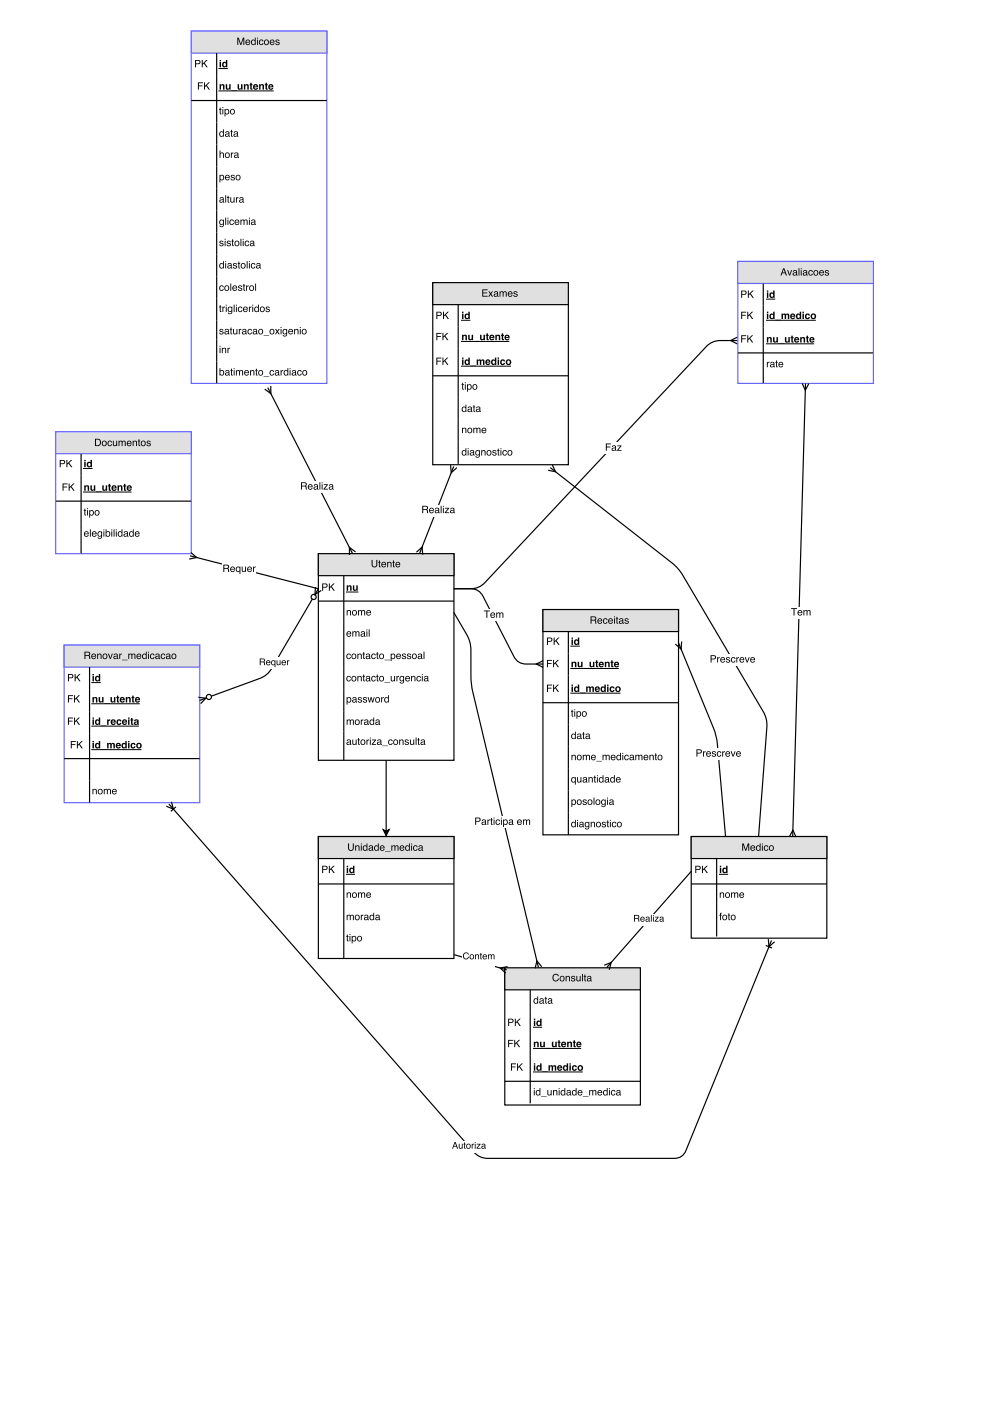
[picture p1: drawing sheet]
<svg xmlns="http://www.w3.org/2000/svg" width="297mm" height="420mm" viewBox="0 0 297 420" stroke-linecap="round" stroke-linejoin="round" font-family="sans-serif">
<path d="M95.4 166h40.7v62h-40.7z" fill="none" stroke="#000" stroke-width=".35"/>
<path d="M95.4 166h40.7v6.6h-40.7z" fill="#e0e0e0"/>
<path d="M95.4 166h40.7v6.6h-40.7zM103 172.6v55.4M95.4 180.3h40.7" fill="none" stroke="#000" stroke-width=".35"/>
<g fill="#000">
<path d="M96.6 175h1a.63 .63 0 0 1 .6 .6 .63 .63 0 0 1-.6 .6h-.7v1h-.3zM96.9 175.2v.8h.6a.38 .38 0 0 0 .4-.4 .38 .38 0 0 0-.4-.4zM98.6 175h.3v1l1-1h.4l-.9 .9 1 1.3h-.4l-.8-1.1-.3 .3v.8h-.3z"/>
<path d="M103.9 175.5h.4v.3a.57 .57 0 0 1 .7-.3 .57 .57 0 0 1 .4 .6v1.1h-.4l-.1-1.1-.2-.2-.3 .2-.1 1.1h-.4zM105.8 175.5h.4v1.1l.3 .3 .3-.3v-1.1h.4v1.7l-.5-.2a.58 .58 0 0 1-.6 .1 .58 .58 0 0 1-.3-.6z"/>
<path d="M111.4 167.9h.3v1.4a.56 .56 0 0 0 .5 .6 .56 .56 0 0 0 .6-.6v-1.4h.3v1.3a.87 .87 0 0 1-.9 1 .87 .87 0 0 1-.8-1zM113.6 168.1h.2v.4h.3v.2h-.3v1.1l.3 .3-.5-.2v-1.2h-.2zM114.5 168.7a.73 .73 0 0 1 .9-.1 .73 .73 0 0 1 .3 .8h-1.1a.45 .45 0 0 0 .3 .5 .45 .45 0 0 0 .5-.3h.3a.8 .8 0 0 1-1.2 .4 .8 .8 0 0 1 0-1.3zM114.7 168.8l-.1 .4h.9l-.3-.5zM116.1 168.5h.2v.2a.57 .57 0 0 1 .7-.2 .57 .57 0 0 1 .4 .6v1h-.3v-1a.39 .39 0 0 0-.5-.4 .39 .39 0 0 0-.3 .6v.8h-.2zM117.8 168.1h.3v.4h.2v.2h-.2v1.1l.2 .3-.5-.2v-1.2h-.2zM118.7 168.7a.73 .73 0 0 1 .9-.1 .73 .73 0 0 1 .4 .8h-1.2a.45 .45 0 0 0 .3 .5 .45 .45 0 0 0 .6-.3h.2a.8 .8 0 0 1-1.2 .4 .8 .8 0 0 1 0-1.3zM118.9 168.8l-.1 .4h.9l-.3-.5z"/>
<path d="M103.9 183h.3v.2a.57 .57 0 0 1 .6-.2 .57 .57 0 0 1 .4 .6v1h-.3v-1a.39 .39 0 0 0-.4-.4 .39 .39 0 0 0-.3 .5v.9h-.3zM105.7 183.7a.6 .6 0 0 0 1.2 0 .6 .6 0 0 0-1.2 0zM105.5 183.8a.81 .81 0 0 1 1.6 0 .81 .81 0 0 1-1.6 0zM107.3 183h.3v.2a.52 .52 0 0 1 .9 0 .53 .53 0 0 1 .6-.2 .53 .53 0 0 1 .3 .5v1.1h-.2l-.1-1.3-.2-.1-.4 .2v1.2h-.3v-1.1a.36 .36 0 0 0-.4-.3 .36 .36 0 0 0-.2 .5v.9h-.3zM110 183.2a.73 .73 0 0 1 .8-.2 .73 .73 0 0 1 .4 .9h-1.2a.45 .45 0 0 0 .4 .5 .45 .45 0 0 0 .5-.3h.3a.8 .8 0 0 1-1.2 .4 .8 .8 0 0 1 0-1.3zM110.2 183.3l-.2 .3h.9l-.3-.4z"/>
<path d="M104 189.5a.73 .73 0 0 1 .9-.1 .73 .73 0 0 1 .4 .8h-1.2a.45 .45 0 0 0 .4 .5 .45 .45 0 0 0 .5-.3h.3a.8 .8 0 0 1-1.3 .4 .8 .8 0 0 1 0-1.3zM104.3 189.7l-.2 .3h.9l-.3-.5zM105.6 189.3h.3v.3a.52 .52 0 0 1 .9-.1 .53 .53 0 0 1 .6-.2 .53 .53 0 0 1 .4 .6v1h-.3v-1.2l-.3-.2-.4 .3v1.1h-.3v-1a.36 .36 0 0 0-.4-.4 .36 .36 0 0 0-.2 .6v.8h-.3zM108.4 190.4a.35 .35 0 0 0 .4 .3 .35 .35 0 0 0 .2-.5zM108.2 189.5a.71 .71 0 0 1 1.2 .2l.2 1.2-.5-.2a.53 .53 0 0 1-.9 .2 .53 .53 0 0 1 .4-.9l.5-.1a.36 .36 0 0 0-.3-.4 .36 .36 0 0 0-.4 .3h-.2zM109.8 189.3h.3v1.6h-.3zM109.8 188.7h.3v.3h-.3zM110.5 188.7h.3v2.2h-.3z"/>
<path d="M104 196.2a.65 .65 0 0 1 .7-.2 .65 .65 0 0 1 .5 .6h-.3a.44 .44 0 0 0-.6-.3 .44 .44 0 0 0-.2 .6 .42 .42 0 0 0 .3 .5 .42 .42 0 0 0 .5-.3h.3a.75 .75 0 0 1-1.1 .5 .75 .75 0 0 1-.2-1.2zM105.6 196.8a.56 .56 0 0 0 1.1 0 .56 .56 0 0 0-1.1 0zM105.3 196.9a.81 .81 0 0 1 1.6 0 .81 .81 0 0 1-1.6 0zM107.1 196h.3v.3a.57 .57 0 0 1 .6-.3 .57 .57 0 0 1 .4 .6v1h-.2v-1a.39 .39 0 0 0-.5-.3 .39 .39 0 0 0-.3 .5v.8h-.3zM108.9 195.6h.3v.4h.2v.3h-.2v1l.2 .3-.5-.2v-1.1h-.2zM109.9 197.1a.35 .35 0 0 0 .5 .3 .35 .35 0 0 0 .1-.5zM109.8 196.2a.71 .71 0 0 1 1.1 .2l.2 1.2-.4-.2a.53 .53 0 0 1-.9 .2 .53 .53 0 0 1 .3-.9l.5-.1a.36 .36 0 0 0-.3-.4 .36 .36 0 0 0-.4 .3h-.2zM111.5 196.2a.65 .65 0 0 1 .7-.2 .65 .65 0 0 1 .4 .6h-.2a.44 .44 0 0 0-.6-.3 .44 .44 0 0 0-.3 .6 .42 .42 0 0 0 .3 .5 .42 .42 0 0 0 .6-.3h.2a.75 .75 0 0 1-1.1 .5 .75 .75 0 0 1-.2-1.2zM112.9 195.6h.3v.4h.3v.3h-.3v1l.3 .3-.5-.2-.1-1.1h-.2zM113.9 196.8a.56 .56 0 0 0 1.1 0 .56 .56 0 0 0-1.1 0zM113.6 196.9a.81 .81 0 0 1 1.6 0 .81 .81 0 0 1-1.6 0zM115.2 197.9l1.7 .1zM117.5 196.4a.53 .53 0 0 0-.1 .7 .53 .53 0 0 0 .8 .1 .54 .54 0 0 0 0-.7 .54 .54 0 0 0-.7-.1zM117.1 196h.3v.3a.75 .75 0 0 1 1.1 0 .75 .75 0 0 1-.1 1.1l-.6 .3-.4-.3v.9h-.3zM118.9 196.2a.73 .73 0 0 1 .9-.1 .73 .73 0 0 1 .4 .8h-1.2a.45 .45 0 0 0 .4 .5 .45 .45 0 0 0 .5-.3h.3a.8 .8 0 0 1-1.3 .4 .8 .8 0 0 1 0-1.3zM119.2 196.4l-.2 .3h.9l-.3-.4zM120.6 196.1a.64 .64 0 0 1 1.1 .4h-.3a.34 .34 0 0 0-.3-.3 .34 .34 0 0 0-.3 .3v.1a.58 .58 0 0 1 .8 .3 .58 .58 0 0 1-.3 .8l-.7-.2-.2-.4h.3a.39 .39 0 0 0 .4 .4 .39 .39 0 0 0 .3-.4v-.1a.66 .66 0 0 1-.7-.2 .66 .66 0 0 1-.1-.7zM122.1 196.1a.64 .64 0 0 1 1.1 .4h-.3a.34 .34 0 0 0-.3-.3 .34 .34 0 0 0-.3 .3l.1 .1a.58 .58 0 0 1 .7 .3 .58 .58 0 0 1-.3 .8l-.7-.2-.2-.4h.3a.39 .39 0 0 0 .4 .4 .39 .39 0 0 0 .4-.4l-.1-.1a.66 .66 0 0 1-.7-.2 .66 .66 0 0 1-.1-.7zM123.7 196.8a.56 .56 0 0 0 1.1 0 .56 .56 0 0 0-1.1 0zM123.4 196.9a.85 .85 0 0 1 1.7 0 .85 .85 0 0 1-1.7 0zM125.5 197.1a.35 .35 0 0 0 .5 .3 .35 .35 0 0 0 .1-.5zM125.4 196.2a.71 .71 0 0 1 1.1 .2l.2 1.2-.4-.2a.53 .53 0 0 1-1 .2 .53 .53 0 0 1 .4-.9l.5-.1a.36 .36 0 0 0-.3-.4 .36 .36 0 0 0-.4 .3h-.2zM127 195.4h.2v2.2h-.2z"/>
<path d="M103.9 215.8h.3v.2a.52 .52 0 0 1 .9 0 .53 .53 0 0 1 .6-.2 .53 .53 0 0 1 .4 .5v1.1h-.3v-1.3l-.3-.1-.4 .2v1.2h-.3v-1.1a.36 .36 0 0 0-.4-.3 .36 .36 0 0 0-.2 .5v.9h-.3zM106.6 216.5a.56 .56 0 0 0 1.1 0 .56 .56 0 0 0-1.1 0zM106.3 216.6a.85 .85 0 0 1 1.7 0 .85 .85 0 0 1-1.7 0zM108.2 215.8h.2v.3l.5-.3v.2l-.5 .3v1.1h-.2zM109.4 216.8a.35 .35 0 0 0 .5 .4 .35 .35 0 0 0 .1-.6zM109.3 216a.71 .71 0 0 1 1.1 .2l.2 1.2-.4-.2a.53 .53 0 0 1-1 .1 .53 .53 0 0 1 .4-.8l.5-.2a.36 .36 0 0 0-.3-.3 .36 .36 0 0 0-.4 .3h-.2zM111.1 216.1a.58 .58 0 0 0-.1 .9 .58 .58 0 0 0 .9 0 .58 .58 0 0 0-.1-.9zM111.1 215.9l.5-.1 .3 .2v-.8h.2v2.2h-.2v-.2a.78 .78 0 0 1-1.2-.2 .78 .78 0 0 1 .4-1.1zM112.8 216.8a.35 .35 0 0 0 .4 .4 .35 .35 0 0 0 .2-.6zM112.6 216a.71 .71 0 0 1 1.2 .2l.2 1.2-.5-.2a.53 .53 0 0 1-.9 .1 .53 .53 0 0 1 .4-.8l.5-.2a.36 .36 0 0 0-.3-.3 .36 .36 0 0 0-.4 .3h-.2z"/>
<path d="M104.3 209.4a.53 .53 0 0 0-.1 .8 .53 .53 0 0 0 .8 0 .54 .54 0 0 0 0-.7 .54 .54 0 0 0-.7-.1zM103.9 209.1h.3v.2a.75 .75 0 0 1 1 0 .75 .75 0 0 1 0 1.1l-.6 .3-.4-.2v.8h-.3zM105.8 210.1a.35 .35 0 0 0 .5 .4 .35 .35 0 0 0 .2-.6zM105.7 209.3a.71 .71 0 0 1 1.2 .2l.1 1.2-.4-.2a.53 .53 0 0 1-.9 .1 .53 .53 0 0 1 .3-.8l.6-.2a.36 .36 0 0 0-.3-.3 .36 .36 0 0 0-.4 .3h-.3zM107.4 209.2a.64 .64 0 0 1 1.1 .3h-.3a.34 .34 0 0 0-.3-.2 .34 .34 0 0 0-.4 .3l.1 .1a.58 .58 0 0 1 .8 .3 .58 .58 0 0 1-.3 .7l-.7-.1-.2-.4h.3a.39 .39 0 0 0 .4 .3 .39 .39 0 0 0 .3-.3v-.1a.66 .66 0 0 1-.7-.2 .66 .66 0 0 1-.1-.7zM108.9 209.2a.64 .64 0 0 1 1.1 .3h-.3a.34 .34 0 0 0-.3-.2 .34 .34 0 0 0-.3 .3v.1a.58 .58 0 0 1 .8 .3 .58 .58 0 0 1-.3 .7l-.7-.1-.2-.4h.3a.39 .39 0 0 0 .4 .3 .39 .39 0 0 0 .4-.3l-.1-.1a.66 .66 0 0 1-.7-.2 .66 .66 0 0 1-.1-.7zM110.2 209.1h.3l.3 1.2 .3-1.2h.3l.3 1.2 .3-1.2h.3l-.5 1.6h-.2l-.4-1.3-.3 1.3h-.3zM112.7 209.8a.56 .56 0 0 0 1.1 0 .56 .56 0 0 0-1.1 0zM112.4 209.9a.85 .85 0 0 1 1.7 0 .85 .85 0 0 1-1.7 0zM114.3 209.1h.2v.3l.5-.3v.2l-.5 .3v1.1h-.2zM115.6 209.4a.58 .58 0 0 0-.2 .9 .58 .58 0 0 0 .9 0 .58 .58 0 0 0-.1-.9zM115.5 209.2l.5-.1 .3 .2v-.8h.3v2.2h-.3v-.2a.78 .78 0 0 1-1.2-.2 .78 .78 0 0 1 .4-1.1z"/>
<path d="M104 202.9a.65 .65 0 0 1 .7-.2 .65 .65 0 0 1 .5 .6h-.3a.44 .44 0 0 0-.6-.3 .44 .44 0 0 0-.2 .6 .42 .42 0 0 0 .3 .5 .42 .42 0 0 0 .5-.3h.3a.75 .75 0 0 1-1.1 .5 .75 .75 0 0 1-.2-1.2zM105.6 203.5a.56 .56 0 0 0 1.1 0 .56 .56 0 0 0-1.1 0zM105.3 203.6a.81 .81 0 0 1 1.6 0 .81 .81 0 0 1-1.6 0zM107.1 202.7h.3v.3a.57 .57 0 0 1 .6-.3 .57 .57 0 0 1 .4 .6v1h-.2v-1a.39 .39 0 0 0-.5-.3 .39 .39 0 0 0-.3 .5v.8h-.3zM108.9 202.3h.3v.4h.2v.3h-.2v1l.2 .3-.5-.2v-1.1h-.2zM109.9 203.8a.35 .35 0 0 0 .5 .3 .35 .35 0 0 0 .1-.5zM109.8 202.9a.71 .71 0 0 1 1.1 .2l.2 1.2-.4-.2a.53 .53 0 0 1-.9 .2 .53 .53 0 0 1 .3-.9l.5-.1a.36 .36 0 0 0-.3-.4 .36 .36 0 0 0-.4 .3h-.2zM111.5 202.9a.65 .65 0 0 1 .7-.2 .65 .65 0 0 1 .4 .6h-.2a.44 .44 0 0 0-.6-.3 .44 .44 0 0 0-.3 .6 .42 .42 0 0 0 .3 .5 .42 .42 0 0 0 .6-.3h.2a.75 .75 0 0 1-1.1 .5 .75 .75 0 0 1-.2-1.2zM112.9 202.3h.3v.4h.3v.3h-.3v1l.3 .3-.5-.2-.1-1.1h-.2zM113.9 203.5a.56 .56 0 0 0 1.1 0 .56 .56 0 0 0-1.1 0zM113.6 203.6a.81 .81 0 0 1 1.6 0 .81 .81 0 0 1-1.6 0zM115.2 204.6l1.7 .1zM117.1 202.7h.3v1.1a.41 .41 0 0 0 .5 .3 .41 .41 0 0 0 .2-.6v-.8h.3v1.6h-.3l.1-.2a.55 .55 0 0 1-.7 .3 .55 .55 0 0 1-.4-.6zM118.8 202.7h.3v.3l.5-.3v.3l-.5 .3v1h-.3zM119.9 202.9l.5-.2 .5 .3v-.3h.2v1.5a.7 .7 0 0 1-.5 .8 .7 .7 0 0 1-.8-.5h.2a.46 .46 0 0 0 .7 .2 .46 .46 0 0 0 .2-.6 .76 .76 0 0 1-1.2-.1 .76 .76 0 0 1 .2-1.1zM120.1 203.1a.57 .57 0 0 0-.1 .8 .57 .57 0 0 0 .8 0 .57 .57 0 0 0 0-.8zM121.6 202.9a.73 .73 0 0 1 .9-.1 .73 .73 0 0 1 .4 .8h-1.2a.45 .45 0 0 0 .4 .5 .45 .45 0 0 0 .5-.3h.3a.8 .8 0 0 1-1.3 .4 .8 .8 0 0 1 0-1.3zM121.9 203.1l-.2 .3h.9l-.3-.4zM123.2 202.7h.3v.3a.57 .57 0 0 1 .6-.3 .57 .57 0 0 1 .4 .6v1h-.3v-1a.39 .39 0 0 0-.4-.3 .39 .39 0 0 0-.3 .5v.8h-.3zM125 202.9a.65 .65 0 0 1 .7-.2 .65 .65 0 0 1 .5 .6h-.3a.44 .44 0 0 0-.6-.3 .44 .44 0 0 0-.2 .6 .42 .42 0 0 0 .3 .5 .42 .42 0 0 0 .5-.3h.3a.75 .75 0 0 1-1.1 .5 .75 .75 0 0 1-.2-1.2zM126.4 202.7h.3v1.6h-.3zM126.4 202.1h.3v.3h-.3zM127.4 203.8a.35 .35 0 0 0 .4 .3 .35 .35 0 0 0 .2-.5zM127.2 202.9a.71 .71 0 0 1 1.2 .2l.1 1.2-.4-.2a.53 .53 0 0 1-.9 .2 .53 .53 0 0 1 .3-.9l.6-.1a.36 .36 0 0 0-.3-.4 .36 .36 0 0 0-.4 .3h-.3z"/>
<path d="M104.1 222.8a.35 .35 0 0 0 .5 .4 .35 .35 0 0 0 .2-.6zM104 222a.71 .71 0 0 1 1.2 .2l.1 1.2-.4-.2a.53 .53 0 0 1-.9 .1 .53 .53 0 0 1 .3-.8l.6-.2a.36 .36 0 0 0-.3-.3 .36 .36 0 0 0-.4 .3h-.3zM105.6 221.8h.3v1a.41 .41 0 0 0 .5 .4 .41 .41 0 0 0 .2-.6v-.8h.3v1.6h-.3v-.3a.55 .55 0 0 1-.6 .3 .55 .55 0 0 1-.4-.5zM107.4 221.3h.2v.5h.3v.2h-.3v1l.3 .4-.5-.2v-1.2h-.3zM108.3 222.5a.56 .56 0 0 0 1.1 0 .56 .56 0 0 0-1.1 0zM108 222.6a.85 .85 0 0 1 1.7 0 .85 .85 0 0 1-1.7 0zM109.8 221.8h.3v.3l.5-.3v.2l-.5 .3v1.1h-.3zM110.9 221.8h.2v1.6h-.2zM110.9 221.2h.2v.3h-.2zM111.5 221.8h1.2l-.9 1.3h.9v.3h-1.3l1-1.4h-.9zM113.3 222.8a.35 .35 0 0 0 .4 .4 .35 .35 0 0 0 .2-.6zM113.1 222a.71 .71 0 0 1 1.2 .2l.2 1.2-.4-.2a.53 .53 0 0 1-1 .1 .53 .53 0 0 1 .4-.8l.5-.2a.36 .36 0 0 0-.3-.3 .36 .36 0 0 0-.4 .3h-.2zM114.6 223.6l1.6 .2zM116.5 222a.65 .65 0 0 1 .7-.2 .65 .65 0 0 1 .5 .5h-.3a.44 .44 0 0 0-.5-.3 .44 .44 0 0 0-.3 .6 .42 .42 0 0 0 .3 .6 .42 .42 0 0 0 .5-.4h.3a.75 .75 0 0 1-1.1 .5 .75 .75 0 0 1-.2-1.2zM118.1 222.5a.56 .56 0 0 0 1.1 0 .56 .56 0 0 0-1.1 0zM117.8 222.6a.85 .85 0 0 1 1.7 0 .85 .85 0 0 1-1.7 0zM119.7 221.8h.2v.2a.57 .57 0 0 1 .7-.2 .57 .57 0 0 1 .4 .6v1h-.3v-1a.39 .39 0 0 0-.5-.4 .39 .39 0 0 0-.3 .5v.9h-.2zM121.5 221.9a.64 .64 0 0 1 1 .3h-.2a.34 .34 0 0 0-.4-.2 .34 .34 0 0 0-.3 .3l.1 .1a.58 .58 0 0 1 .7 .3 .58 .58 0 0 1-.3 .7l-.7-.1-.1-.4h.2a.39 .39 0 0 0 .4 .3 .39 .39 0 0 0 .4-.3l-.1-.1a.66 .66 0 0 1-.6-.2 .66 .66 0 0 1-.1-.7zM122.9 221.8h.2v1a.41 .41 0 0 0 .6 .4 .41 .41 0 0 0 .2-.6v-.8h.3v1.6h-.3v-.3a.55 .55 0 0 1-.6 .3 .55 .55 0 0 1-.4-.5zM124.6 221.2h.2v2.2h-.2zM125.3 221.3h.3v.5h.2v.2h-.2v1l.2 .4-.5-.2v-1.2h-.2zM126.3 222.8a.35 .35 0 0 0 .5 .4 .35 .35 0 0 0 .2-.6zM126.2 222a.71 .71 0 0 1 1.2 .2l.1 1.2-.4-.2a.53 .53 0 0 1-.9 .1 .53 .53 0 0 1 .3-.8l.6-.2a.36 .36 0 0 0-.4-.3 .36 .36 0 0 0-.3 .3h-.3z"/>
</g>
<path d="M103.7 177.5h3.6" fill="none" stroke="#000" stroke-width=".3"/>
<path d="M207.2 250.9h40.6v30.5h-40.6z" fill="#fff"/>
<path d="M207.2 250.9h40.6v30.5h-40.6z" fill="none" stroke="#000" stroke-width=".35"/>
<path d="M207.2 250.9h40.6v6.6h-40.6z" fill="#e0e0e0"/>
<path d="M207.2 250.9h40.6v6.6h-40.6zM214.8 257.5v23.3M207.2 265.1h40.6" fill="none" stroke="#000" stroke-width=".35"/>
<g fill="#000">
<path d="M208.4 259.6h1a.63 .63 0 0 1 .6 .7 .63 .63 0 0 1-.6 .6h-.7v.9h-.3zM208.7 259.9v.8h.6a.38 .38 0 0 0 .4-.4 .38 .38 0 0 0-.4-.4zM210.4 259.6h.3v1.1l1.1-1.1h.4l-.9 .9 .9 1.3h-.4l-.8-1.1-.3 .4v.7h-.3z"/>
<path d="M222.5 252.9h.4l.6 1.9 .7-1.9h.4v2.2h-.3v-1.8l-.6 1.8h-.3l-.6-1.8v1.8h-.3zM225.1 253.7a.73 .73 0 0 1 .9-.1 .73 .73 0 0 1 .3 .8h-1.1a.45 .45 0 0 0 .3 .5 .45 .45 0 0 0 .6-.3h.2a.8 .8 0 0 1-1.2 .4 .8 .8 0 0 1 0-1.3zM225.3 253.9l-.1 .3h.9l-.3-.4zM227 253.9a.58 .58 0 0 0-.1 .9 .58 .58 0 0 0 .8-.1 .58 .58 0 0 0-.1-.8zM226.9 253.6l.5-.1 .3 .2v-.8h.3v2.2h-.3v-.2a.78 .78 0 0 1-1.1-.1 .78 .78 0 0 1 .3-1.2zM228.4 253.5h.2v1.6h-.2zM228.4 252.9h.2v.3h-.2zM229.1 253.7a.65 .65 0 0 1 .7-.2 .65 .65 0 0 1 .5 .6h-.3a.44 .44 0 0 0-.5-.3 .44 .44 0 0 0-.3 .6 .42 .42 0 0 0 .3 .5 .42 .42 0 0 0 .5-.3h.3a.75 .75 0 0 1-1.1 .5 .75 .75 0 0 1-.2-1.2zM230.7 254.3a.56 .56 0 0 0 1.1 0 .56 .56 0 0 0-1.1 0zM230.4 254.4a.85 .85 0 0 1 1.7 0 .85 .85 0 0 1-1.7 0z"/>
<path d="M215.7 267.6h.3v.3a.57 .57 0 0 1 .7-.3 .57 .57 0 0 1 .3 .6v1h-.2v-1a.39 .39 0 0 0-.5-.3 .39 .39 0 0 0-.3 .5v.8h-.3zM217.6 268.4a.56 .56 0 0 0 1.1 0 .56 .56 0 0 0-1.1 0zM217.3 268.5a.81 .81 0 0 1 1.6 0 .81 .81 0 0 1-1.6 0zM219.1 267.6h.3v.3a.52 .52 0 0 1 .9 0 .53 .53 0 0 1 .6-.3 .53 .53 0 0 1 .4 .6v1h-.3v-1.2l-.3-.1-.3 .2-.1 1.1h-.2v-1a.36 .36 0 0 0-.5-.3 .36 .36 0 0 0-.2 .5v.8h-.3zM221.8 267.8a.73 .73 0 0 1 .9-.1 .73 .73 0 0 1 .3 .8h-1.1a.45 .45 0 0 0 .3 .6 .45 .45 0 0 0 .5-.4h.3a.8 .8 0 0 1-1.2 .4 .8 .8 0 0 1 0-1.3zM222 268l-.1 .3h.9l-.3-.4z"/>
<path d="M215.9 273.9l.4-.2-.2 .4 .2 .5h-.2v1.3h-.3v-1.3h-.2zM216.7 275.1a.56 .56 0 0 0 1.1 0 .56 .56 0 0 0-1.1 0zM216.5 275.2a.81 .81 0 0 1 1.6 0 .81 .81 0 0 1-1.6 0zM218.3 273.9h.3v.4h.3v.3h-.3v1l.3 .3-.5-.1-.1-1.2h-.2zM219.3 275.1a.56 .56 0 0 0 1.1 0 .56 .56 0 0 0-1.1 0zM219 275.2a.81 .81 0 0 1 1.6 0 .81 .81 0 0 1-1.6 0z"/>
<path d="M215.8 259.6h.4v.4h-.4zM215.8 260.2h.4v1.6h-.4zM216.7 260.4l.5-.2 .4 .2v-.8h.5v2.2h-.4v-.2a.74 .74 0 0 1-1.1 0 .74 .74 0 0 1 0-1zM216.9 261a.45 .45 0 0 0 .9 0 .45 .45 0 0 0-.9 0z"/>
</g>
<path d="M215.5 262.2h2.6" fill="none" stroke="#000" stroke-width=".3"/>
<path d="M95.4 250.9h40.7v36.6h-40.7z" fill="#fff"/>
<path d="M95.4 250.9h40.7v36.6h-40.7z" fill="none" stroke="#000" stroke-width=".35"/>
<path d="M95.4 250.9h40.7v6.6h-40.7z" fill="#e0e0e0"/>
<path d="M95.4 250.9h40.7v6.6h-40.7zM103 257.5v30M95.4 265.1h40.7" fill="none" stroke="#000" stroke-width=".35"/>
<g fill="#000">
<path d="M96.6 259.6h1a.63 .63 0 0 1 .6 .7 .63 .63 0 0 1-.6 .6h-.7v.9h-.3zM96.9 259.9v.8h.6a.38 .38 0 0 0 .4-.4 .38 .38 0 0 0-.4-.4zM98.6 259.6h.3v1.1l1-1.1h.4l-.9 .9 1 1.3h-.4l-.8-1.1-.3 .4v.7h-.3z"/>
<path d="M104.3 252.9h.3v1.4a.56 .56 0 0 0 .6 .6 .56 .56 0 0 0 .5-.6v-1.4h.3v1.3a.87 .87 0 0 1-.8 1 .87 .87 0 0 1-.9-1zM106.5 253.5h.2v.3a.57 .57 0 0 1 .7-.3 .57 .57 0 0 1 .4 .6v1h-.3v-1a.39 .39 0 0 0-.5-.3 .39 .39 0 0 0-.3 .5v.8h-.2zM108.2 253.5h.2v1.6h-.2zM108.2 252.9h.2v.3h-.2zM109.1 253.9a.58 .58 0 0 0-.1 .9 .58 .58 0 0 0 .9-.1 .58 .58 0 0 0-.1-.8zM109 253.6l.6-.1 .3 .2v-.8h.2v2.2h-.2v-.2a.78 .78 0 0 1-1.2-.1 .78 .78 0 0 1 .3-1.2zM110.8 254.6a.35 .35 0 0 0 .4 .3 .35 .35 0 0 0 .2-.5zM110.6 253.7a.71 .71 0 0 1 1.2 .2l.2 1.2-.5-.2a.53 .53 0 0 1-.9 .2 .53 .53 0 0 1 .4-.9l.5-.1a.36 .36 0 0 0-.3-.4 .36 .36 0 0 0-.4 .3h-.3zM112.5 253.9a.58 .58 0 0 0-.1 .9 .58 .58 0 0 0 .9-.1 .58 .58 0 0 0-.1-.8zM112.4 253.6l.6-.1 .3 .2v-.8h.2v2.2h-.2v-.2a.78 .78 0 0 1-1.2-.1 .78 .78 0 0 1 .3-1.2zM114 253.7a.73 .73 0 0 1 .9-.1 .73 .73 0 0 1 .4 .8h-1.2a.45 .45 0 0 0 .4 .5 .45 .45 0 0 0 .5-.3h.3a.8 .8 0 0 1-1.3 .4 .8 .8 0 0 1 0-1.3zM114.3 253.9l-.2 .3h.9l-.3-.4zM115.4 255.4l1.7 .1zM117.3 253.5h.3v.3a.52 .52 0 0 1 .9 0 .53 .53 0 0 1 .6-.3 .53 .53 0 0 1 .4 .6v1h-.3v-1.2l-.3-.2-.4 .3v1.1h-.3v-1a.36 .36 0 0 0-.4-.4 .36 .36 0 0 0-.2 .6v.8h-.3zM120 253.7a.73 .73 0 0 1 .9-.1 .73 .73 0 0 1 .3 .8h-1.2a.45 .45 0 0 0 .4 .5 .45 .45 0 0 0 .5-.3h.3a.8 .8 0 0 1-1.2 .4 .8 .8 0 0 1 0-1.3zM120.2 253.9l-.2 .3h.9l-.3-.4zM121.8 253.9a.58 .58 0 0 0-.1 .9 .58 .58 0 0 0 .9-.1 .58 .58 0 0 0-.1-.8zM121.7 253.6l.6-.1 .3 .2v-.8h.2v2.2h-.2v-.2a.78 .78 0 0 1-1.2-.1 .78 .78 0 0 1 .3-1.2zM123.2 253.5h.3v1.6h-.3zM123.2 252.9h.3v.3h-.3zM124 253.7a.65 .65 0 0 1 .7-.2 .65 .65 0 0 1 .5 .6h-.3a.44 .44 0 0 0-.6-.3 .44 .44 0 0 0-.2 .6 .42 .42 0 0 0 .3 .5 .42 .42 0 0 0 .5-.3h.3a.75 .75 0 0 1-1.1 .5 .75 .75 0 0 1-.2-1.2zM125.7 254.6a.35 .35 0 0 0 .4 .3 .35 .35 0 0 0 .2-.5zM125.5 253.7a.71 .71 0 0 1 1.2 .2l.2 1.2-.5-.2a.53 .53 0 0 1-.9 .2 .53 .53 0 0 1 .4-.9l.5-.1a.36 .36 0 0 0-.3-.4 .36 .36 0 0 0-.4 .3h-.3z"/>
<path d="M103.9 267.6h.3v.3a.57 .57 0 0 1 .6-.3 .57 .57 0 0 1 .4 .6v1h-.3v-1a.39 .39 0 0 0-.4-.3 .39 .39 0 0 0-.3 .5v.8h-.3zM105.7 268.4a.6 .6 0 0 0 1.2 0 .6 .6 0 0 0-1.2 0zM105.5 268.5a.81 .81 0 0 1 1.6 0 .81 .81 0 0 1-1.6 0zM107.3 267.6h.3v.3a.52 .52 0 0 1 .9 0 .53 .53 0 0 1 .6-.3 .53 .53 0 0 1 .3 .6v1h-.2l-.1-1.2-.2-.1-.4 .2v1.1h-.3v-1a.36 .36 0 0 0-.4-.3 .36 .36 0 0 0-.2 .5v.8h-.3zM110 267.8a.73 .73 0 0 1 .8-.1 .73 .73 0 0 1 .4 .8h-1.2a.45 .45 0 0 0 .4 .6 .45 .45 0 0 0 .5-.4h.3a.8 .8 0 0 1-1.2 .4 .8 .8 0 0 1 0-1.3zM110.2 268l-.2 .3h.9l-.3-.4z"/>
<path d="M103.9 274.3h.3v.3a.52 .52 0 0 1 .9 0 .53 .53 0 0 1 .6-.3 .53 .53 0 0 1 .4 .6v1h-.3v-1.2l-.3-.1-.4 .2v1.1h-.3v-1a.36 .36 0 0 0-.4-.3 .36 .36 0 0 0-.2 .5v.8h-.3zM106.6 275.1a.56 .56 0 0 0 1.1 0 .56 .56 0 0 0-1.1 0zM106.3 275.2a.85 .85 0 0 1 1.7 0 .85 .85 0 0 1-1.7 0zM108.2 274.3h.2v.3l.5-.3v.3l-.5 .3v1h-.2zM109.4 275.4a.35 .35 0 0 0 .5 .3 .35 .35 0 0 0 .1-.5zM109.3 274.5a.71 .71 0 0 1 1.1 .3l.2 1.2-.4-.3a.53 .53 0 0 1-1 .2 .53 .53 0 0 1 .4-.9l.5-.1a.36 .36 0 0 0-.3-.4 .36 .36 0 0 0-.4 .3h-.2zM111.1 274.7a.58 .58 0 0 0-.1 .9 .58 .58 0 0 0 .9 0 .58 .58 0 0 0-.1-.9zM111.1 274.4l.5-.1 .3 .3v-.9h.2v2.2h-.2v-.2a.78 .78 0 0 1-1.2-.1 .78 .78 0 0 1 .4-1.2zM112.8 275.4a.35 .35 0 0 0 .4 .3 .35 .35 0 0 0 .2-.5zM112.6 274.5a.71 .71 0 0 1 1.2 .3l.2 1.2-.5-.3a.53 .53 0 0 1-.9 .2 .53 .53 0 0 1 .4-.9l.5-.1a.36 .36 0 0 0-.3-.4 .36 .36 0 0 0-.4 .3h-.2z"/>
<path d="M103.9 259.6h.5v.4h-.5zM103.9 260.2h.5v1.6h-.5zM104.8 260.4l.6-.2 .4 .2v-.8h.4v2.2h-.4v-.2a.74 .74 0 0 1-1 0 .74 .74 0 0 1-.1-1zM105.1 261a.43 .43 0 0 0 .8 0 .43 .43 0 0 0-.8 0z"/>
<path d="M104 280.3h.2v.4h.3v.2h-.3v1.1l.3 .3-.5-.2v-1.2h-.2zM104.8 280.7h.2v1.6h-.2zM104.8 280.1h.2v.3h-.2zM105.8 281a.53 .53 0 0 0-.1 .8 .53 .53 0 0 0 .8 0 .54 .54 0 0 0 0-.6 .54 .54 0 0 0-.7-.2zM105.4 280.7h.3v.2a.75 .75 0 0 1 1.1 0 .75 .75 0 0 1-.1 1.1l-.6 .3-.4-.2v.8h-.3zM107.3 281.5a.56 .56 0 0 0 1.1 0 .56 .56 0 0 0-1.1 0zM107 281.5a.81 .81 0 0 1 1.6 0 .81 .81 0 0 1-1.6 0z"/>
</g>
<path d="M103.7 262.2h2.6" fill="none" stroke="#000" stroke-width=".3"/>
<path d="M151.3 290.2h40.6v41.2h-40.6z" fill="#fff"/>
<path d="M151.3 290.2h40.6v41.2h-40.6z" fill="none" stroke="#000" stroke-width=".35"/>
<path d="M151.3 290.2h40.6v6.6h-40.6z" fill="#e0e0e0"/>
<path d="M136 286.3l15.9 4.6M151.3 290.2h40.6v6.6h-40.6zM152.2 289.9l-2.3 .4 1.7 1.5M158.9 296.8v34.1M151.3 324.3h40.6" fill="none" stroke="#000" stroke-width=".35"/>
<g fill="#000">
<path d="M165.8 292.4a.95 .95 0 0 1 1-.4 .95 .95 0 0 1 .7 .8h-.3a.74 .74 0 0 0-1-.4 .74 .74 0 0 0-.3 1.1 .67 .67 0 0 0 .7 .6 .67 .67 0 0 0 .6-.6h.3a1.05 1.05 0 0 1-1.5 .7 1.05 1.05 0 0 1-.3-1.6zM168 293.5a.56 .56 0 0 0 1.1 0 .56 .56 0 0 0-1.1 0zM167.7 293.5a.85 .85 0 0 1 1.7 0 .85 .85 0 0 1-1.7 0zM169.5 292.7h.3v.2a.57 .57 0 0 1 .7-.2 .57 .57 0 0 1 .3 .6v1h-.2v-1a.39 .39 0 0 0-.5-.4 .39 .39 0 0 0-.3 .6v.8h-.3zM171.3 292.8a.64 .64 0 0 1 1.1 .4h-.3a.34 .34 0 0 0-.3-.3 .34 .34 0 0 0-.3 .3l.1 .1a.58 .58 0 0 1 .7 .3 .58 .58 0 0 1-.3 .7l-.7-.1-.2-.4h.3a.39 .39 0 0 0 .4 .3 .39 .39 0 0 0 .4-.3l-.1-.1a.66 .66 0 0 1-.7-.2 .66 .66 0 0 1-.1-.7zM172.8 292.7h.2v1.1a.41 .41 0 0 0 .6 .3 .41 .41 0 0 0 .2-.6v-.8h.2v1.6h-.2v-.2a.55 .55 0 0 1-.6 .2 .55 .55 0 0 1-.4-.5zM174.5 292.1h.2v2.2h-.2zM175.2 292.2h.3v.5h.2v.2h-.2v1.1l.2 .3-.5-.2v-1.2h-.2zM176.2 293.7a.35 .35 0 0 0 .5 .4 .35 .35 0 0 0 .1-.6zM176.1 292.9a.71 .71 0 0 1 1.1 .2l.2 1.2-.4-.2a.53 .53 0 0 1-.9 .1 .53 .53 0 0 1 .3-.8l.6-.2a.36 .36 0 0 0-.4-.3 .36 .36 0 0 0-.4 .3h-.2z"/>
<path d="M152.3 305.5h1a.63 .63 0 0 1 .6 .6 .63 .63 0 0 1-.6 .7h-.7v.9h-.3zM152.6 305.8v.7h.6a.38 .38 0 0 0 .4-.4 .38 .38 0 0 0-.4-.3zM154.3 305.5h.3v1.1l1.1-1.1h.4l-.9 .9 .9 1.3h-.4l-.8-1.1-.3 .3v.8h-.3z"/>
<path d="M152.3 311.9h1.5v.2h-1.2v.7h1.1v.2h-1.1v1h-.3zM154.1 311.9h.3v1l1.1-1h.4l-.9 .8 .9 1.3h-.4l-.7-1.1-.4 .4v.7h-.3z"/>
<path d="M153.2 318.9h1.5v.3h-1.3v.6h1.1v.3h-1.1v1h-.2zM155 318.9h.3v1.1l1-1.1h.4l-.9 .9 1 1.3h-.4l-.8-1.1-.3 .3v.8h-.3z"/>
<path d="M160.3 299.8a.58 .58 0 0 0-.1 .8 .58 .58 0 0 0 .9 0 .58 .58 0 0 0-.2-.9zM160.2 299.5l.5-.1 .3 .2v-.8h.3v2.2h-.2v-.2a.78 .78 0 0 1-1.2-.2 .78 .78 0 0 1 .3-1.1zM161.9 300.4a.35 .35 0 0 0 .5 .4 .35 .35 0 0 0 .2-.6zM161.8 299.6a.71 .71 0 0 1 1.2 .2l.1 1.2-.4-.2a.53 .53 0 0 1-.9 .1 .53 .53 0 0 1 .3-.8l.6-.2a.36 .36 0 0 0-.4-.3 .36 .36 0 0 0-.3 .3h-.3zM163.4 299h.3v.4h.3v.2h-.3v1.1l.3 .3-.5-.2-.1-1.2h-.2zM164.5 300.4a.35 .35 0 0 0 .4 .4 .35 .35 0 0 0 .2-.6zM164.3 299.6a.71 .71 0 0 1 1.2 .2l.2 1.2-.5-.2a.53 .53 0 0 1-.9 .1 .53 .53 0 0 1 .4-.8l.5-.2a.36 .36 0 0 0-.3-.3 .36 .36 0 0 0-.4 .3h-.3z"/>
<path d="M160 305.5h.4v.4h-.4zM160 306.1h.4v1.6h-.4zM160.9 306.3l.5-.3 .5 .3v-.8h.4v2.2h-.4v-.2a.74 .74 0 0 1-1 0 .74 .74 0 0 1-.1-1.1zM161.2 306.9a.43 .43 0 0 0 .8 0 .43 .43 0 0 0-.8 0z"/>
<path d="M160 318.9h.4v.4h-.4zM160 319.5h.4v1.6h-.4zM160.9 319.7l.5-.3 .5 .3v-.8h.4v2.2h-.4v-.2a.74 .74 0 0 1-1 0 .74 .74 0 0 1-.1-1zM161.2 320.3a.43 .43 0 0 0 .8 0 .43 .43 0 0 0-.8 0zM162.5 321.3l1.7 .2zM164.4 319.5h.4v.2a.51 .51 0 0 1 .9 0 .54 .54 0 0 1 .7-.2 .54 .54 0 0 1 .3 .6v1h-.4v-1a.26 .26 0 0 0-.3-.3 .26 .26 0 0 0-.2 .3v1h-.5v-1a.27 .27 0 0 0-.2-.3 .27 .27 0 0 0-.3 .3v1h-.4zM167.5 319.9l-.1 .2h.7l-.2-.3zM167.2 319.7a.79 .79 0 0 1 .9-.2 .79 .79 0 0 1 .4 .9h-1.1l.3 .4 .8-.2a.84 .84 0 0 1-1.3 .4 .84 .84 0 0 1 0-1.3zM168.9 319.7l.5-.3 .5 .3v-.8h.4v2.2h-.4v-.2a.74 .74 0 0 1-1.1 0 .74 .74 0 0 1 0-1zM169.1 320.3a.45 .45 0 0 0 .9 0 .45 .45 0 0 0-.9 0zM170.7 318.9h.4v.4h-.4zM170.7 319.5h.4v1.6h-.4zM171.6 319.7a.75 .75 0 0 1 .8-.2 .75 .75 0 0 1 .5 .6l-.4-.1a.39 .39 0 0 0-.6 .3 .39 .39 0 0 0 .6 .3l.4-.1a.82 .82 0 0 1-1.2 .5 .82 .82 0 0 1-.1-1.3zM173.6 320.3a.46 .46 0 0 0 .9 0 .46 .46 0 0 0-.9 0zM173.1 320.3a.86 .86 0 0 1 1.7 0 .86 .86 0 0 1-1.7 0z"/>
<path d="M160 312.4h.4v.3a.57 .57 0 0 1 .7-.3 .57 .57 0 0 1 .4 .6v1h-.5v-1.1l-.2-.2-.4 .3v1h-.4zM161.9 312.4h.4v1.1l.3 .2 .3-.3v-1h.4v1.6l-.5-.1a.58 .58 0 0 1-.7 .1 .58 .58 0 0 1-.2-.6zM163.5 314.3l1.7 .1zM165.4 312.4h.4l.1 1.1 .2 .2 .3-.3v-1h.5v1.6l-.5-.1a.58 .58 0 0 1-.7 .1 .58 .58 0 0 1-.3-.6zM167.3 312h.5v.4h.2v.3h-.2v1h.2v.4l-.6-.2-.1-1.2h-.2zM168.7 312.8l-.1 .3h.7l-.2-.4zM168.4 312.6a.79 .79 0 0 1 .9-.1 .79 .79 0 0 1 .4 .8h-1.1l.2 .4 .9-.1a.84 .84 0 0 1-1.3 .3 .84 .84 0 0 1 0-1.3zM170 312.4h.4v.3a.57 .57 0 0 1 .6-.3 .57 .57 0 0 1 .5 .6v1h-.5v-1.1l-.2-.2-.4 .3v1h-.4zM171.9 312h.4v.4h.3v.3h-.3v1h.3v.4l-.7-.2v-1.2h-.2zM173.3 312.8l-.1 .3h.6l-.2-.4zM173 312.6a.79 .79 0 0 1 .9-.1 .79 .79 0 0 1 .4 .8h-1.1l.2 .4 .9-.1a.84 .84 0 0 1-1.3 .3 .84 .84 0 0 1 0-1.3z"/>
<path d="M160 326.9h.3v1.6h-.3zM160 326.3h.3v.3h-.3zM161 327.3a.58 .58 0 0 0-.1 .8 .58 .58 0 0 0 .8 0 .58 .58 0 0 0-.1-.8zM160.9 327l.5-.1 .3 .2v-.8h.3v2.2h-.3v-.2a.78 .78 0 0 1-1.1-.2 .78 .78 0 0 1 .3-1.1zM162.2 328.7l1.7 .2zM164.1 326.9h.2v1.1a.41 .41 0 0 0 .6 .3 .41 .41 0 0 0 .2-.6v-.8h.2v1.6h-.2v-.2a.55 .55 0 0 1-.6 .2 .55 .55 0 0 1-.4-.5zM165.8 326.9h.2v.2a.57 .57 0 0 1 .7-.2 .57 .57 0 0 1 .4 .6v1h-.3v-1a.39 .39 0 0 0-.5-.4 .39 .39 0 0 0-.3 .6v.8h-.2zM167.5 326.9h.2v1.6h-.2zM167.5 326.3h.2v.3h-.2zM168.4 327.3a.58 .58 0 0 0-.1 .8 .58 .58 0 0 0 .9 0 .58 .58 0 0 0-.1-.8zM168.3 327l.6-.1 .3 .2v-.8h.2v2.2h-.2v-.2a.78 .78 0 0 1-1.2-.2 .78 .78 0 0 1 .3-1.1zM170.1 328a.35 .35 0 0 0 .4 .3 .35 .35 0 0 0 .2-.6zM169.9 327.1a.71 .71 0 0 1 1.2 .2l.2 1.2-.5-.2a.53 .53 0 0 1-.9 .2 .53 .53 0 0 1 .4-.9l.5-.1a.36 .36 0 0 0-.3-.4 .36 .36 0 0 0-.4 .3h-.3zM171.8 327.3a.58 .58 0 0 0-.1 .8 .58 .58 0 0 0 .9 0 .58 .58 0 0 0-.1-.8zM171.7 327l.6-.1 .3 .2v-.8h.2v2.2h-.2v-.2a.78 .78 0 0 1-1.2-.2 .78 .78 0 0 1 .3-1.1zM173.3 327.1a.73 .73 0 0 1 .9-.1 .73 .73 0 0 1 .4 .8h-1.2a.45 .45 0 0 0 .4 .5 .45 .45 0 0 0 .5-.3h.3a.8 .8 0 0 1-1.3 .4 .8 .8 0 0 1 0-1.3zM173.6 327.2l-.2 .4h.9l-.3-.5zM174.7 328.7l1.7 .2zM176.6 326.9h.3v.2a.52 .52 0 0 1 .9 0 .53 .53 0 0 1 .6-.2 .53 .53 0 0 1 .4 .5v1.1h-.3v-1.2l-.3-.2-.4 .3v1.1h-.3v-1a.36 .36 0 0 0-.4-.4 .36 .36 0 0 0-.2 .6v.8h-.3zM179.3 327.1a.73 .73 0 0 1 .9-.1 .73 .73 0 0 1 .3 .8h-1.2a.45 .45 0 0 0 .4 .5 .45 .45 0 0 0 .5-.3h.3a.8 .8 0 0 1-1.2 .4 .8 .8 0 0 1 0-1.3zM179.5 327.2l-.2 .4h.9l-.3-.5zM181.1 327.3a.58 .58 0 0 0-.1 .8 .58 .58 0 0 0 .9 0 .58 .58 0 0 0-.1-.8zM181 327l.6-.1 .3 .2v-.8h.2v2.2h-.2v-.2a.78 .78 0 0 1-1.2-.2 .78 .78 0 0 1 .3-1.1zM182.5 326.9h.3v1.6h-.3zM182.5 326.3h.3v.3h-.3zM183.3 327.1a.65 .65 0 0 1 .7-.2 .65 .65 0 0 1 .5 .5h-.3a.44 .44 0 0 0-.6-.3 .44 .44 0 0 0-.2 .7 .42 .42 0 0 0 .3 .5 .42 .42 0 0 0 .5-.4h.3a.75 .75 0 0 1-1.1 .6 .75 .75 0 0 1-.2-1.2zM185 328a.35 .35 0 0 0 .4 .3 .35 .35 0 0 0 .2-.6zM184.8 327.1a.71 .71 0 0 1 1.2 .2l.2 1.2-.5-.2a.53 .53 0 0 1-.9 .2 .53 .53 0 0 1 .4-.9l.5-.1a.36 .36 0 0 0-.3-.4 .36 .36 0 0 0-.4 .3h-.3z"/>
</g>
<path d="M159.8 308.1h2.5M159.8 314.4h14.2M159.8 321.5h14.7" fill="none" stroke="#000" stroke-width=".3"/>
<path d="M138.6 285.4h9.7v6.6h-9.7z" fill="#fff"/>
<path d="M139 285.9a.87 .87 0 0 1 .9-.3 .87 .87 0 0 1 .6 .7h-.2a.68 .68 0 0 0-1-.1 .68 .68 0 0 0-.1 1 .68 .68 0 0 0 1-.1l.3-.2a.96 .96 0 0 1-1.3 .7 .96 .96 0 0 1-.3-1.5zM141 286.9a.5 .5 0 0 0 1 0 .5 .5 0 0 0-1 0zM140.7 287a.75 .75 0 0 1 1.5 0 .75 .75 0 0 1-1.5 0zM142.4 286.2h.2v.2a.52 .52 0 0 1 .6-.2 .52 .52 0 0 1 .4 .5v1h-.3v-.9a.36 .36 0 0 0-.4-.4 .36 .36 0 0 0-.3 .5v.8h-.2zM144 285.8h.2v.4h.3v.2h-.3v1l.3 .3-.5-.2v-1.1h-.2zM144.8 286.4a.67 .67 0 0 1 .8-.1 .67 .67 0 0 1 .4 .7h-1.1a.42 .42 0 0 0 .3 .5 .42 .42 0 0 0 .5-.3h.2a.73 .73 0 0 1-1.1 .4 .73 .73 0 0 1 0-1.2zM145 286.5l-.1 .3h.8l-.2-.4zM146.3 286.2h.2v.2a.48 .48 0 0 1 .8 0 .49 .49 0 0 1 .6-.2 .49 .49 0 0 1 .3 .5v1h-.2v-1.2l-.3-.1-.3 .2v1.1h-.3v-1.2l-.4-.1-.2 .3v1h-.2z" fill="#000"/>
<path d="M136 183.6l4.2 7.3 .7 2 .2 2.1 .1 8.3 .4 3.6 19.8 83.3M162.4 289.9l-1.5-1.7-.5 2.2" fill="none" stroke="#000" stroke-width=".35"/>
<path d="M142.2 244.8h17v3.6h-17z" fill="#fff"/>
<path d="M142.4 245.2h1a.63 .63 0 0 1 .7 .6 .63 .63 0 0 1-.7 .6h-.7v1h-.3zM142.7 245.4v.8h.6a.38 .38 0 0 0 .5-.4 .38 .38 0 0 0-.5-.4zM144.6 246.8a.35 .35 0 0 0 .5 .4 .35 .35 0 0 0 .2-.6zM144.5 245.9a.71 .71 0 0 1 1.2 .3l.1 1.2-.4-.2a.53 .53 0 0 1-.9 .1 .53 .53 0 0 1 .3-.8l.6-.2a.36 .36 0 0 0-.4-.4 .36 .36 0 0 0-.3 .4h-.3zM146.1 245.8h.3v.2l.5-.3v.3l-.5 .3v1.1h-.3zM147.2 245.3h.2v.5h.3v.2h-.3v1l.3 .4-.5-.2v-1.2h-.3zM147.9 245.8h.3v1.6h-.3zM147.9 245.2h.3v.3h-.3zM148.7 246a.65 .65 0 0 1 .7-.3 .65 .65 0 0 1 .5 .6h-.3a.44 .44 0 0 0-.6-.3 .44 .44 0 0 0-.2 .6 .42 .42 0 0 0 .3 .6 .42 .42 0 0 0 .5-.4h.3a.75 .75 0 0 1-1.1 .5 .75 .75 0 0 1-.2-1.2zM150.1 245.8h.3v1.6h-.3zM150.1 245.2h.3v.3h-.3zM151.2 246.1a.53 .53 0 0 0-.1 .8 .53 .53 0 0 0 .8 0 .54 .54 0 0 0 0-.7 .54 .54 0 0 0-.7-.1zM150.8 245.8h.3v.2a.75 .75 0 0 1 1 0 .75 .75 0 0 1 0 1.1l-.6 .3-.4-.2v.8h-.3zM152.8 246.8a.35 .35 0 0 0 .4 .4 .35 .35 0 0 0 .2-.6zM152.6 245.9a.71 .71 0 0 1 1.2 .3l.2 1.2-.5-.2a.53 .53 0 0 1-.9 .1 .53 .53 0 0 1 .3-.8l.6-.2a.36 .36 0 0 0-.3-.4 .36 .36 0 0 0-.4 .4h-.3zM155.2 246a.73 .73 0 0 1 .9-.2 .73 .73 0 0 1 .3 .9h-1.1a.45 .45 0 0 0 .3 .5 .45 .45 0 0 0 .5-.3h.3a.8 .8 0 0 1-1.2 .4 .8 .8 0 0 1 0-1.3zM155.4 246.1l-.1 .3h.8l-.2-.4zM156.8 245.8h.2v.2a.52 .52 0 0 1 .9 0 .53 .53 0 0 1 .6-.2 .53 .53 0 0 1 .4 .5v1.1h-.3v-1.3l-.3-.1-.3 .2v1.2h-.3v-1.1a.36 .36 0 0 0-.5-.3 .36 .36 0 0 0-.2 .5v.9h-.2z" fill="#000"/>
<path d="M207.3 261.2l-25.4 29M181.1 289.5l2.1-.9-.6 2.2" fill="none" stroke="#000" stroke-width=".35"/>
<path d="M189.8 274.1h9.4v3.3h-9.4z" fill="#fff"/>
<path d="M190.3 274.6v.7h.6a.35 .35 0 0 0 .5-.3 .35 .35 0 0 0-.4-.4zM190 274.4h1a.55 .55 0 0 1 .6 .3 .55 .55 0 0 1-.3 .7l.4 1h-.3l-.1-.7-.4-.2h-.6v.9h-.3zM192.1 275.1a.67 .67 0 0 1 .8-.1 .67 .67 0 0 1 .3 .7h-1a.42 .42 0 0 0 .3 .5 .42 .42 0 0 0 .5-.3h.2a.73 .73 0 0 1-1.1 .4 .73 .73 0 0 1 0-1.2zM192.3 275.2l-.1 .3h.8l-.2-.3zM193.8 275.9l-.1 .1a.34 .34 0 0 0 .5 .2 .34 .34 0 0 0 .1-.5zM193.6 275.1l.5-.2 .6 .2 .2 1.3-.4-.2a.49 .49 0 0 1-.9 .1 .49 .49 0 0 1 .3-.7l.5-.2a.33 .33 0 0 0-.3-.3 .33 .33 0 0 0-.3 .3h-.3zM195.1 274.4h.2v2h-.2zM195.7 274.9h.3v1.5h-.3zM195.7 274.4h.3v.3h-.3zM196.3 274.9h1.1l-.8 1.3h.8v.2h-1.2l.9-1.2h-.8zM197.9 275.9v.1a.34 .34 0 0 0 .5 .2 .34 .34 0 0 0 .1-.5zM197.8 275.1l.5-.2 .5 .2 .2 1.3-.4-.2a.49 .49 0 0 1-.8 .1 .49 .49 0 0 1 .3-.7l.5-.2a.33 .33 0 0 0-.3-.3 .33 .33 0 0 0-.3 .3h-.3z" fill="#000"/>
<path d="M162.7 182.8h40.7v67.6h-40.7z" fill="#fff"/>
<path d="M162.7 182.8h40.7v67.6h-40.7z" fill="none" stroke="#000" stroke-width=".35"/>
<path d="M162.7 182.8h40.7v6.6h-40.7z" fill="#e0e0e0"/>
<path d="M136 176.6h5.8l1.2 .4 1 .7 .8 1.1 9.2 18.1 1.3 1.5 1.7 .7h5.8M162.7 182.8h40.7v6.6h-40.7zM162.8 198.1l-2 1 2 1.1M170.4 189.4v61M162.7 210.7h40.7" fill="none" stroke="#000" stroke-width=".35"/>
<g fill="#000">
<path d="M163.9 191.2h1a.63 .63 0 0 1 .7 .6 .63 .63 0 0 1-.7 .7h-.7v.9h-.3zM164.2 191.5v.7h.6a.38 .38 0 0 0 .5-.4 .38 .38 0 0 0-.5-.3zM166 191.2h.2v1.1l1.1-1.1h.4l-.9 .9 .9 1.3h-.3l-.8-1.1-.4 .3v.8h-.2z"/>
<path d="M163.9 197.9h1.6v.3h-1.3v.6h1.1v.3h-1.1v1h-.3zM165.8 197.9h.3v1.1l1-1.1h.4l-.9 .9 1 1.3h-.4l-.8-1.1-.3 .3v.8h-.3z"/>
<path d="M171.3 191.2h.4v.4h-.4zM171.3 191.8h.4v1.6h-.4zM172.2 192l.5-.3 .5 .3v-.8h.4v2.2h-.4v-.2a.74 .74 0 0 1-1 0 .74 .74 0 0 1-.1-1.1zM172.5 192.6a.43 .43 0 0 0 .8 0 .43 .43 0 0 0-.8 0z"/>
<path d="M171.3 198.5h.4v.2a.57 .57 0 0 1 .6-.3 .57 .57 0 0 1 .5 .6v1.1h-.5v-1.1l-.2-.2-.4 .3v1h-.4zM173.1 198.5h.5v1.1l.2 .2 .4-.3v-1h.4v1.6l-.5-.1a.58 .58 0 0 1-.7 .1 .58 .58 0 0 1-.3-.6zM174.8 200.3l1.7 .2zM176.7 198.5h.4v1.1l.3 .2 .3-.3v-1h.5v1.6l-.5-.1a.58 .58 0 0 1-.7 .1 .58 .58 0 0 1-.3-.6zM178.6 198h.5v.5h.2v.3h-.2v.9l.2 .1v.3l-.6-.2-.1-1.1h-.2zM180 198.9l-.1 .2h.7l-.2-.3zM179.7 198.7a.79 .79 0 0 1 .9-.2 .79 .79 0 0 1 .4 .9h-1.1l.2 .4 .9-.2a.84 .84 0 0 1-1.3 .4 .84 .84 0 0 1 0-1.3zM181.3 198.5h.4v.2a.57 .57 0 0 1 .6-.3 .57 .57 0 0 1 .5 .6v1.1h-.5v-1.1l-.3-.2-.3 .3v1h-.4zM183.2 198h.4v.5h.3v.3h-.3v.9l.3 .1v.3l-.7-.2v-1.1h-.2zM184.6 198.9l-.1 .2h.6l-.2-.3zM184.2 198.7a.79 .79 0 0 1 1-.2 .79 .79 0 0 1 .4 .9h-1.1l.2 .4 .8-.2a.84 .84 0 0 1-1.2 .4 .84 .84 0 0 1-.1-1.3z"/>
<path d="M177.3 185.1v.8h.7a.38 .38 0 0 0 .4-.4 .38 .38 0 0 0-.4-.4zM177 184.9h1a.6 .6 0 0 1 .7 .3 .6 .6 0 0 1-.3 .8l.4 1h-.3l-.1-.7-.4-.2h-.7v.9h-.3zM179.3 185.7a.73 .73 0 0 1 .8-.2 .73 .73 0 0 1 .4 .8h-1.2a.45 .45 0 0 0 .4 .6 .45 .45 0 0 0 .5-.4h.3a.8 .8 0 0 1-1.2 .4 .8 .8 0 0 1 0-1.2zM179.5 185.8l-.2 .3h.9l-.3-.4zM180.9 185.6a.65 .65 0 0 1 .7-.2 .65 .65 0 0 1 .5 .6h-.3a.44 .44 0 0 0-.6-.3 .44 .44 0 0 0-.2 .6 .42 .42 0 0 0 .3 .5 .42 .42 0 0 0 .5-.3h.3a.75 .75 0 0 1-1.1 .5 .75 .75 0 0 1-.2-1.2zM182.5 185.7a.73 .73 0 0 1 .9-.2 .73 .73 0 0 1 .3 .8h-1.1a.45 .45 0 0 0 .3 .6 .45 .45 0 0 0 .5-.4h.3a.8 .8 0 0 1-1.2 .4 .8 .8 0 0 1 0-1.2zM182.7 185.8l-.1 .3h.8l-.2-.4zM184.1 185.5h.2v1.5h-.2zM184.1 184.9h.2v.3h-.2zM184.8 185h.2v.4h.3v.3h-.3v1l.3 .3-.5-.1v-1.2h-.2zM185.8 186.5a.35 .35 0 0 0 .5 .3 .35 .35 0 0 0 .1-.5zM185.7 185.6a.71 .71 0 0 1 1.1 .3l.2 1.2-.4-.3a.53 .53 0 0 1-.9 .2 .53 .53 0 0 1 .3-.9l.5-.1a.36 .36 0 0 0-.3-.4 .36 .36 0 0 0-.4 .3h-.2zM187.4 185.5a.64 .64 0 0 1 1 .4h-.2a.34 .34 0 0 0-.4-.3 .34 .34 0 0 0-.3 .3l.1 .1a.58 .58 0 0 1 .8 .3 .58 .58 0 0 1-.4 .8l-.7-.2-.1-.4h.2a.39 .39 0 0 0 .4 .4 .39 .39 0 0 0 .4-.4h-.1a.66 .66 0 0 1-.6-.3 .66 .66 0 0 1-.1-.7z"/>
<path d="M163.9 205.3h1.6v.3h-1.3v.6h1.1v.3h-1.1v1h-.3zM165.8 205.3h.3v1.1l1-1.1h.4l-.9 .9 1 1.3h-.4l-.8-1.1-.3 .3v.8h-.3z"/>
<path d="M171.3 212.9h.3v.4h.3v.2h-.3v1.1l.3 .3-.5-.2-.1-1.2h-.2zM172.1 213.3h.3v1.6h-.3zM172.1 212.7h.3v.3h-.3zM173.2 213.6a.53 .53 0 0 0-.1 .8 .53 .53 0 0 0 .8 .1 .54 .54 0 0 0 0-.7 .54 .54 0 0 0-.7-.2zM172.8 213.3h.3v.2a.75 .75 0 0 1 1 .1 .75 .75 0 0 1 0 1l-.6 .4-.4-.3v.8h-.3zM174.6 214.1a.6 .6 0 0 0 1.2 0 .6 .6 0 0 0-1.2 0zM174.4 214.1a.81 .81 0 0 1 1.6 0 .81 .81 0 0 1-1.6 0z"/>
<path d="M171.3 205.3h.4v.4h-.4zM171.3 205.9h.4v1.6h-.4zM172.2 206.1l.5-.3 .5 .3v-.8h.4v2.2h-.4v-.2a.74 .74 0 0 1-1 0 .74 .74 0 0 1-.1-1zM172.5 206.7a.43 .43 0 0 0 .8 0 .43 .43 0 0 0-.8 0zM173.8 207.7l1.7 .2zM175.7 205.9h.4v.2a.51 .51 0 0 1 .9 0 .54 .54 0 0 1 .7-.2 .54 .54 0 0 1 .3 .6v1h-.4v-1a.26 .26 0 0 0-.3-.3 .26 .26 0 0 0-.2 .3v1h-.5v-1a.27 .27 0 0 0-.2-.3 .27 .27 0 0 0-.3 .3v1h-.4zM178.8 206.3l-.1 .2h.7l-.2-.3zM178.5 206.1a.79 .79 0 0 1 .9-.2 .79 .79 0 0 1 .4 .9h-1.1l.3 .4 .8-.2a.84 .84 0 0 1-1.3 .4 .84 .84 0 0 1 0-1.3zM180.2 206.1l.5-.3 .4 .3v-.8h.5v2.2h-.4v-.2a.74 .74 0 0 1-1.1 0 .74 .74 0 0 1 0-1zM180.4 206.7a.45 .45 0 0 0 .9 0 .45 .45 0 0 0-.9 0zM182 205.3h.4v.4h-.4zM182 205.9h.4v1.6h-.4zM182.9 206.1a.75 .75 0 0 1 .8-.2 .75 .75 0 0 1 .5 .6l-.4-.1a.39 .39 0 0 0-.6 .3 .39 .39 0 0 0 .5 .3l.5-.1a.82 .82 0 0 1-1.2 .5 .82 .82 0 0 1-.1-1.3zM184.8 206.7a.5 .5 0 0 0 1 0 .5 .5 0 0 0-1 0zM184.4 206.7a.86 .86 0 0 1 1.7 0 .86 .86 0 0 1-1.7 0z"/>
<path d="M171.3 226.4h.2v.2a.57 .57 0 0 1 .7-.2 .57 .57 0 0 1 .4 .5v1.1h-.3v-1a.39 .39 0 0 0-.5-.4 .39 .39 0 0 0-.2 .5v.9h-.3zM173.1 227.1a.56 .56 0 0 0 1.1 0 .56 .56 0 0 0-1.1 0zM172.9 227.2a.81 .81 0 0 1 1.6 0 .81 .81 0 0 1-1.6 0zM174.7 226.4h.2v.2a.52 .52 0 0 1 .9 0 .53 .53 0 0 1 .7-.2 .53 .53 0 0 1 .3 .5v1.1h-.3v-1.3l-.2-.1-.4 .2v1.2h-.3v-1.1a.36 .36 0 0 0-.4-.3 .36 .36 0 0 0-.2 .5v.9h-.3zM177.3 226.6a.73 .73 0 0 1 .9-.2 .73 .73 0 0 1 .4 .9h-1.2a.45 .45 0 0 0 .4 .5 .45 .45 0 0 0 .5-.3h.3a.8 .8 0 0 1-1.3 .4 .8 .8 0 0 1 0-1.3zM177.6 226.7l-.2 .3h.9l-.3-.4zM178.7 228.2l1.7 .1zM180.6 226.4h.3v.2a.52 .52 0 0 1 .9 0 .53 .53 0 0 1 .6-.2 .53 .53 0 0 1 .4 .5v1.1h-.3v-1.3l-.3-.1-.4 .2v1.2h-.3v-1.1a.36 .36 0 0 0-.4-.3 .36 .36 0 0 0-.2 .5v.9h-.3zM183.3 226.6a.73 .73 0 0 1 .9-.2 .73 .73 0 0 1 .3 .9h-1.2a.45 .45 0 0 0 .4 .5 .45 .45 0 0 0 .5-.3h.3a.8 .8 0 0 1-1.2 .4 .8 .8 0 0 1 0-1.3zM183.5 226.7l-.2 .3h.9l-.3-.4zM185.1 226.7a.58 .58 0 0 0-.1 .9 .58 .58 0 0 0 .9 0 .58 .58 0 0 0-.1-.9zM185 226.5l.6-.1 .3 .2v-.8h.2v2.2h-.2v-.3a.78 .78 0 0 1-1.2-.1 .78 .78 0 0 1 .3-1.1zM186.5 226.4h.3v1.6h-.3zM186.5 225.8h.3v.3h-.3zM187.3 226.6a.65 .65 0 0 1 .7-.3 .65 .65 0 0 1 .5 .6h-.3a.44 .44 0 0 0-.6-.3 .44 .44 0 0 0-.2 .6 .42 .42 0 0 0 .3 .6 .42 .42 0 0 0 .5-.4h.3a.75 .75 0 0 1-1.1 .5 .75 .75 0 0 1-.2-1.2zM189 227.4a.35 .35 0 0 0 .4 .4 .35 .35 0 0 0 .2-.6zM188.8 226.5a.71 .71 0 0 1 1.2 .3l.2 1.2-.5-.2a.53 .53 0 0 1-.9 .1 .53 .53 0 0 1 .4-.8l.5-.2a.36 .36 0 0 0-.3-.4 .36 .36 0 0 0-.4 .4h-.3zM190.4 226.4h.3v.2a.52 .52 0 0 1 .9 0 .53 .53 0 0 1 .6-.2 .53 .53 0 0 1 .4 .5v1.1h-.3v-1.3l-.3-.1-.3 .2-.1 1.2h-.2v-1.1a.36 .36 0 0 0-.5-.3 .36 .36 0 0 0-.2 .5v.9h-.3zM193.1 226.6a.73 .73 0 0 1 .9-.2 .73 .73 0 0 1 .3 .9h-1.1a.45 .45 0 0 0 .3 .5 .45 .45 0 0 0 .5-.3h.3a.8 .8 0 0 1-1.2 .4 .8 .8 0 0 1 0-1.3zM193.3 226.7l-.1 .3h.9l-.3-.4zM194.7 226.4h.2v.2a.57 .57 0 0 1 .7-.2 .57 .57 0 0 1 .4 .5v1.1h-.3v-1a.39 .39 0 0 0-.5-.4 .39 .39 0 0 0-.3 .5v.9h-.2zM196.4 225.9h.3v.5h.2v.2h-.2v1l.2 .4-.5-.2v-1.2h-.2zM197.3 227.1a.56 .56 0 0 0 1.1 0 .56 .56 0 0 0-1.1 0zM197.1 227.2a.81 .81 0 0 1 1.6 0 .81 .81 0 0 1-1.6 0z"/>
<path d="M171.3 233.8a.55 .55 0 0 0 1.1 0 .55 .55 0 0 0-1.1 0zM171.4 233.3l.5-.3 .4 .3v-.2h.3v2.2h-.3v-.8a.77 .77 0 0 1-1.1-.1 .77 .77 0 0 1 .2-1.1zM173 233.1h.3v1a.41 .41 0 0 0 .5 .4 .41 .41 0 0 0 .2-.6v-.8h.3v1.6h-.3v-.3a.55 .55 0 0 1-.6 .3 .55 .55 0 0 1-.4-.5zM174.9 234.1a.35 .35 0 0 0 .5 .4 .35 .35 0 0 0 .1-.6zM174.8 233.2a.71 .71 0 0 1 1.1 .3l.2 1.2-.4-.2a.53 .53 0 0 1-.9 .1 .53 .53 0 0 1 .3-.8l.6-.2a.36 .36 0 0 0-.4-.4 .36 .36 0 0 0-.4 .4h-.2zM176.4 233.1h.2v.2a.57 .57 0 0 1 .7-.2 .57 .57 0 0 1 .4 .5v1.1h-.3v-1a.39 .39 0 0 0-.5-.4 .39 .39 0 0 0-.3 .5v.9h-.2zM178.1 232.6h.3v.5h.3v.2h-.3v1l.3 .4-.6-.2v-1.2h-.2zM178.9 233.1h.3v1.6h-.3zM178.9 232.5h.3v.3h-.3zM179.9 233.4a.58 .58 0 0 0-.1 .9 .58 .58 0 0 0 .9 0 .58 .58 0 0 0-.2-.9zM179.8 233.2l.5-.1 .3 .2v-.8h.3v2.2h-.2v-.3a.78 .78 0 0 1-1.2-.1 .78 .78 0 0 1 .3-1.1zM181.5 234.1a.35 .35 0 0 0 .5 .4 .35 .35 0 0 0 .1-.6zM181.4 233.2a.71 .71 0 0 1 1.1 .3l.2 1.2-.4-.2a.53 .53 0 0 1-.9 .1 .53 .53 0 0 1 .3-.8l.6-.2a.36 .36 0 0 0-.4-.4 .36 .36 0 0 0-.4 .4h-.2zM183.3 233.4a.58 .58 0 0 0-.1 .9 .58 .58 0 0 0 .8 0 .58 .58 0 0 0-.1-.9zM183.2 233.2l.5-.1 .3 .2v-.8h.3v2.2h-.3v-.3a.78 .78 0 0 1-1.1-.1 .78 .78 0 0 1 .3-1.1zM184.8 233.3a.73 .73 0 0 1 .9-.2 .73 .73 0 0 1 .3 .9h-1.1a.45 .45 0 0 0 .3 .5 .45 .45 0 0 0 .6-.3h.2a.8 .8 0 0 1-1.2 .4 .8 .8 0 0 1 0-1.3zM185 233.4l-.1 .3h.9l-.3-.4z"/>
<path d="M171.6 220.4a.58 .58 0 0 0-.1 .8 .58 .58 0 0 0 .9 0 .58 .58 0 0 0-.2-.8zM171.5 220.1l.5-.1 .3 .2v-.8h.3v2.2h-.2v-.2a.78 .78 0 0 1-1.2-.2 .78 .78 0 0 1 .3-1.1zM173.2 221.1a.35 .35 0 0 0 .5 .3 .35 .35 0 0 0 .2-.5zM173.1 220.2a.71 .71 0 0 1 1.1 .2l.2 1.2-.4-.2a.53 .53 0 0 1-.9 .2 .53 .53 0 0 1 .3-.9l.6-.1a.36 .36 0 0 0-.4-.4 .36 .36 0 0 0-.4 .3h-.2zM174.7 219.6h.3v.4h.3v.2h-.3v1.1l.3 .3-.5-.2-.1-1.2h-.2zM175.8 221.1a.35 .35 0 0 0 .4 .3 .35 .35 0 0 0 .2-.5zM175.6 220.2a.71 .71 0 0 1 1.2 .2l.2 1.2-.5-.2a.53 .53 0 0 1-.9 .2 .53 .53 0 0 1 .4-.9l.5-.1a.36 .36 0 0 0-.3-.4 .36 .36 0 0 0-.4 .3h-.3z"/>
<path d="M171.6 246.8a.58 .58 0 0 0-.1 .9 .58 .58 0 0 0 .9 0 .58 .58 0 0 0-.2-.9zM171.5 246.6l.5-.1 .3 .2v-.8h.3v2.2h-.2v-.2a.78 .78 0 0 1-1.2-.2 .78 .78 0 0 1 .3-1.1zM173 246.5h.3v1.6h-.3zM173 245.9h.3v.3h-.3zM173.9 247.5a.35 .35 0 0 0 .5 .4 .35 .35 0 0 0 .1-.6zM173.8 246.7a.71 .71 0 0 1 1.1 .2l.2 1.2-.4-.2a.53 .53 0 0 1-.9 .1 .53 .53 0 0 1 .3-.8l.5-.2a.36 .36 0 0 0-.3-.4 .36 .36 0 0 0-.4 .4h-.2zM175.4 246.7l.5-.2 .5 .2v-.2h.2v1.4a.7 .7 0 0 1-.5 .8 .7 .7 0 0 1-.8-.4h.3a.46 .46 0 0 0 .6 .2 .46 .46 0 0 0 .2-.6 .76 .76 0 0 1-1.1-.1 .76 .76 0 0 1 .1-1.1zM175.7 246.8a.57 .57 0 0 0-.2 .9 .57 .57 0 0 0 .9 0 .57 .57 0 0 0-.1-.9zM177.1 246.5h.2v.2a.57 .57 0 0 1 .7-.2 .57 .57 0 0 1 .4 .6v1h-.3v-1a.39 .39 0 0 0-.5-.4 .39 .39 0 0 0-.3 .5v.9h-.2zM178.9 247.2a.56 .56 0 0 0 1.1 0 .56 .56 0 0 0-1.1 0zM178.6 247.3a.85 .85 0 0 1 1.7 0 .85 .85 0 0 1-1.7 0zM180.6 246.6a.64 .64 0 0 1 1 .3h-.2a.34 .34 0 0 0-.4-.2 .34 .34 0 0 0-.3 .3h.1a.58 .58 0 0 1 .7 .4 .58 .58 0 0 1-.3 .7l-.7-.1-.2-.4h.3a.39 .39 0 0 0 .4 .3 .39 .39 0 0 0 .4-.3l-.1-.1a.66 .66 0 0 1-.7-.2 .66 .66 0 0 1 0-.7zM182 246h.3v.5h.2v.2h-.2v1l.2 .4-.5-.2v-1.2h-.2zM182.8 246.5h.3v1.6h-.3zM182.8 245.9h.3v.3h-.3zM183.6 246.7a.65 .65 0 0 1 .7-.2 .65 .65 0 0 1 .4 .5h-.2a.44 .44 0 0 0-.6-.3 .44 .44 0 0 0-.2 .6 .42 .42 0 0 0 .3 .6 .42 .42 0 0 0 .5-.4h.2a.75 .75 0 0 1-1 .5 .75 .75 0 0 1-.2-1.2zM185.1 247.2a.6 .6 0 0 0 1.2 0 .6 .6 0 0 0-1.2 0zM184.9 247.3a.81 .81 0 0 1 1.6 0 .81 .81 0 0 1-1.6 0z"/>
<path d="M171.7 240.1a.53 .53 0 0 0-.2 .8 .53 .53 0 0 0 .8 0 .54 .54 0 0 0 0-.7 .54 .54 0 0 0-.6-.1zM171.3 239.8h.2v.2a.75 .75 0 0 1 1.1 0 .75 .75 0 0 1 0 1.1l-.6 .3-.5-.2v.8h-.2zM173.1 240.5a.56 .56 0 0 0 1.1 0 .56 .56 0 0 0-1.1 0zM172.9 240.6a.81 .81 0 0 1 1.6 0 .81 .81 0 0 1-1.6 0zM174.8 239.9a.64 .64 0 0 1 1 .3h-.2a.34 .34 0 0 0-.4-.2 .34 .34 0 0 0-.3 .3h.1a.58 .58 0 0 1 .8 .4 .58 .58 0 0 1-.4 .7l-.7-.1-.1-.4h.2a.39 .39 0 0 0 .4 .3 .39 .39 0 0 0 .4-.3l-.1-.1a.66 .66 0 0 1-.6-.2 .66 .66 0 0 1-.1-.7zM176.3 240.5a.6 .6 0 0 0 1.2 0 .6 .6 0 0 0-1.2 0zM176.1 240.6a.81 .81 0 0 1 1.6 0 .81 .81 0 0 1-1.6 0zM177.9 239.2h.3v2.2h-.3zM178.7 240.5a.56 .56 0 0 0 1.1 0 .56 .56 0 0 0-1.1 0zM178.5 240.6a.81 .81 0 0 1 1.6 0 .81 .81 0 0 1-1.6 0zM180.4 240l.4-.3 .5 .3v-.2h.3v1.4a.7 .7 0 0 1-.6 .8 .7 .7 0 0 1-.8-.4h.3a.46 .46 0 0 0 .6 .2 .46 .46 0 0 0 .2-.7 .76 .76 0 0 1-1.1 0 .76 .76 0 0 1 .2-1.1zM180.6 240.1a.57 .57 0 0 0-.2 .9 .57 .57 0 0 0 .9 0 .57 .57 0 0 0-.1-.9zM182 239.8h.2v1.6h-.2zM182 239.2h.2v.3h-.2zM182.9 240.8a.35 .35 0 0 0 .4 .4 .35 .35 0 0 0 .2-.6zM182.7 240a.71 .71 0 0 1 1.2 .2l.2 1.2-.5-.2a.53 .53 0 0 1-.9 .1 .53 .53 0 0 1 .4-.8l.5-.2a.36 .36 0 0 0-.3-.4 .36 .36 0 0 0-.4 .4h-.3z"/>
</g>
<path d="M171.1 193.8h2.5M171.1 200.5h14.2M171.1 207.9h14.7" fill="none" stroke="#000" stroke-width=".3"/>
<path d="M145 182.7h6.1v3.6h-6.1z" fill="#fff"/>
<path d="M145 183.1h1.8v.3h-.7v1.9h-.3v-1.9h-.8zM147.2 183.9a.73 .73 0 0 1 .9-.2 .73 .73 0 0 1 .3 .9h-1.2a.45 .45 0 0 0 .4 .5 .45 .45 0 0 0 .5-.3h.3a.8 .8 0 0 1-1.2 .4 .8 .8 0 0 1 0-1.3zM147.4 184l-.1 .4h.8l-.2-.5zM148.7 183.7h.3v.2a.52 .52 0 0 1 .9 0 .53 .53 0 0 1 .6-.2 .53 .53 0 0 1 .4 .5v1.1h-.3v-1.3l-.3-.1-.3 .2v1.2h-.3v-1.1a.36 .36 0 0 0-.5-.3 .36 .36 0 0 0-.2 .5v.9h-.3z" fill="#000"/>
<path d="M203.4 192.8l10.4 25.5 .9 2.7 2.8 30M204.3 192.4l-.2 2.3-1.7-1.5" fill="none" stroke="#000" stroke-width=".35"/>
<path d="M208.5 224.4h13.7v3.5h-13.7z" fill="#fff"/>
<path d="M208.8 224.7h.9a.63 .63 0 0 1 .7 .7 .63 .63 0 0 1-.7 .6h-.7v.9h-.2zM209 225v.7h.6a.38 .38 0 0 0 .5-.3 .38 .38 0 0 0-.5-.4zM210.7 225.3h.3v.3l.5-.3v.3l-.5 .2v1.1h-.3zM211.9 225.5a.73 .73 0 0 1 .8-.1 .73 .73 0 0 1 .4 .8h-1.2a.45 .45 0 0 0 .4 .5 .45 .45 0 0 0 .5-.3h.3a.8 .8 0 0 1-1.3 .4 .8 .8 0 0 1 .1-1.3zM212.1 225.6l-.2 .4h.9l-.3-.5zM213.5 225.4a.64 .64 0 0 1 1.1 .4h-.3a.34 .34 0 0 0-.3-.3 .34 .34 0 0 0-.3 .3v.1a.58 .58 0 0 1 .8 .3 .58 .58 0 0 1-.3 .8l-.7-.2-.2-.4h.3a.39 .39 0 0 0 .4 .3 .39 .39 0 0 0 .4-.3l-.1-.1a.66 .66 0 0 1-.7-.2 .66 .66 0 0 1-.1-.7zM215 225.5a.65 .65 0 0 1 .7-.2 .65 .65 0 0 1 .5 .5h-.3a.44 .44 0 0 0-.5-.3 .44 .44 0 0 0-.3 .7 .42 .42 0 0 0 .3 .5 .42 .42 0 0 0 .5-.4h.3a.75 .75 0 0 1-1.1 .6 .75 .75 0 0 1-.2-1.2zM216.5 225.3h.2v.3l.6-.3v.3l-.5 .2v1.1h-.3zM217.6 225.5a.73 .73 0 0 1 .9-.1 .73 .73 0 0 1 .4 .8h-1.2a.45 .45 0 0 0 .3 .5 .45 .45 0 0 0 .6-.3h.2a.8 .8 0 0 1-1.2 .4 .8 .8 0 0 1 0-1.3zM217.8 225.6l-.1 .4h.9l-.3-.5zM219 225.3h.3l.4 1.3 .5-1.3h.3l-.6 1.6h-.3zM220.8 225.5a.73 .73 0 0 1 .9-.1 .73 .73 0 0 1 .4 .8h-1.2a.45 .45 0 0 0 .3 .5 .45 .45 0 0 0 .6-.3h.2a.8 .8 0 0 1-1.2 .4 .8 .8 0 0 1 0-1.3zM221 225.6l-.1 .4h.9l-.3-.5z" fill="#000"/>
<path d="M221.2 78.4h40.6v36.6h-40.6z" fill="#fff"/>
<path d="M221.2 78.4h40.6v36.6h-40.6z" fill="none" stroke="#66f" stroke-width=".35"/>
<path d="M221.2 78.4h40.6v6.6h-40.6z" fill="#e0e0e0"/>
<path d="M221.2 78.4h40.6v6.6h-40.6z" fill="none" stroke="#66f" stroke-width=".35"/>
<g fill="#000">
<path d="M222.2 87.1h.9a.63 .63 0 0 1 .7 .7 .63 .63 0 0 1-.7 .6h-.6v.9h-.3zM222.5 87.4v.7h.5a.38 .38 0 0 0 .5-.3 .38 .38 0 0 0-.5-.4zM224.2 87.1h.3v1.1l1-1.1h.4l-.9 .9 1 1.3h-.4l-.8-1.1-.3 .4v.7h-.3z"/>
<path d="M222.2 93.5h1.5v.3h-1.2v.6h1v.3h-1v1h-.3zM224 93.5h.3v1.1l1-1.1h.5l-1 .9 1 1.3h-.4l-.8-1.1-.3 .3v.8h-.3z"/>
<path d="M229.9 87.1h.4v.4h-.4zM229.9 87.7h.4v1.6h-.4zM230.8 87.9l.5-.2 .4 .2v-.8h.5v2.2h-.4v-.2a.74 .74 0 0 1-1.1 0 .74 .74 0 0 1 0-1zM231 88.5a.45 .45 0 0 0 .9 0 .45 .45 0 0 0-.9 0z"/>
<path d="M229.9 93.5h.4v.4h-.4zM229.9 94.1h.4v1.6h-.4zM230.8 94.3l.5-.3 .4 .3v-.8h.5v2.2h-.4v-.3a.74 .74 0 0 1-1.1 .1 .74 .74 0 0 1 0-1.1zM231 94.9a.45 .45 0 0 0 .9 0 .45 .45 0 0 0-.9 0zM232.4 95.9l1.7 .2zM234.3 94.1h.4v.2a.51 .51 0 0 1 .9 0 .54 .54 0 0 1 .6-.3 .54 .54 0 0 1 .4 .7v1h-.5v-1.1a.26 .26 0 0 0-.3-.2 .26 .26 0 0 0-.2 .3v1h-.4v-1a.27 .27 0 0 0-.3-.3 .27 .27 0 0 0-.2 .3v1h-.4zM237.4 94.4l-.1 .3h.6l-.2-.3zM237 94.2a.79 .79 0 0 1 1-.1 .79 .79 0 0 1 .4 .9h-1.1l.2 .4 .9-.2a.84 .84 0 0 1-1.3 .3 .84 .84 0 0 1-.1-1.3zM238.7 94.3l.6-.3 .4 .3v-.8h.4v2.2h-.4v-.3a.74 .74 0 0 1-1 .1 .74 .74 0 0 1-.1-1.1zM239 94.9a.43 .43 0 0 0 .8 0 .43 .43 0 0 0-.8 0zM240.5 93.5h.5v.4h-.5zM240.5 94.1h.5v1.6h-.5zM241.5 94.2a.75 .75 0 0 1 .7-.2 .75 .75 0 0 1 .6 .6l-.5-.1a.39 .39 0 0 0-.6 .4 .39 .39 0 0 0 .6 .3l.5-.1a.82 .82 0 0 1-1.3 .5 .82 .82 0 0 1 0-1.4zM243.4 94.8a.46 .46 0 0 0 .9 0 .46 .46 0 0 0-.9 0zM243 94.9a.86 .86 0 0 1 1.7 0 .86 .86 0 0 1-1.7 0z"/>
<path d="M234.9 80.8l-.3 .9h.6zM234.8 80.4h.3l.8 2.2h-.3l-.3-.6h-.8l-.3 .6h-.3zM235.9 81h.4l.4 1.3 .4-1.3h.3l-.6 1.6h-.3zM237.9 82.1a.35 .35 0 0 0 .4 .3 .35 .35 0 0 0 .2-.5zM237.7 81.2a.71 .71 0 0 1 1.2 .2l.2 1.2-.5-.2a.53 .53 0 0 1-.9 .2 .53 .53 0 0 1 .4-.9l.5-.1a.36 .36 0 0 0-.3-.4 .36 .36 0 0 0-.4 .3h-.2zM239.3 80.4h.3v2.2h-.3zM240 81h.3v1.6h-.3zM240 80.4h.3v.3h-.3zM240.9 82.1a.35 .35 0 0 0 .5 .3 .35 .35 0 0 0 .1-.5zM240.8 81.2a.71 .71 0 0 1 1.1 .2l.2 1.2-.4-.2a.53 .53 0 0 1-.9 .2 .53 .53 0 0 1 .3-.9l.6-.1a.36 .36 0 0 0-.4-.4 .36 .36 0 0 0-.4 .3h-.2zM242.5 81.2a.65 .65 0 0 1 .7-.2 .65 .65 0 0 1 .4 .6h-.2a.44 .44 0 0 0-.6-.4 .44 .44 0 0 0-.2 .7 .42 .42 0 0 0 .3 .5 .42 .42 0 0 0 .5-.3h.2a.75 .75 0 0 1-1 .5 .75 .75 0 0 1-.2-1.2zM244 81.8a.6 .6 0 0 0 1.2 0 .6 .6 0 0 0-1.2 0zM243.8 81.9a.81 .81 0 0 1 1.6 0 .81 .81 0 0 1-1.6 0zM245.7 81.2a.73 .73 0 0 1 .9-.1 .73 .73 0 0 1 .4 .8h-1.2a.45 .45 0 0 0 .3 .5 .45 .45 0 0 0 .6-.3h.2a.8 .8 0 0 1-1.2 .4 .8 .8 0 0 1 0-1.3zM245.9 81.4l-.1 .3h.9l-.3-.5zM247.4 81.1a.64 .64 0 0 1 1.1 .4h-.3a.34 .34 0 0 0-.3-.3 .34 .34 0 0 0-.4 .3l.1 .1a.58 .58 0 0 1 .8 .3 .58 .58 0 0 1-.3 .8l-.7-.2-.2-.4h.3a.39 .39 0 0 0 .3 .4 .39 .39 0 0 0 .4-.4v-.1a.66 .66 0 0 1-.7-.2 .66 .66 0 0 1-.1-.7z"/>
<path d="M222.2 100.5h1.5v.3h-1.2v.7h1v.2h-1v1h-.3zM224 100.5h.3v1.1l1-1.1h.5l-1 .9 1 1.3h-.4l-.8-1.1-.3 .4v.7h-.3z"/>
<path d="M229.9 108.5h.2v.3l.5-.3v.3l-.4 .3-.1 1h-.2zM231.1 109.6a.35 .35 0 0 0 .5 .3 .35 .35 0 0 0 .1-.5zM231 108.7a.71 .71 0 0 1 1.1 .2l.2 1.2-.4-.2a.53 .53 0 0 1-.9 .2 .53 .53 0 0 1 .3-.9l.5-.1a.36 .36 0 0 0-.3-.4 .36 .36 0 0 0-.4 .3h-.2zM232.6 108.1h.3v.4h.2v.3h-.2v1l.2 .3-.5-.1v-1.2h-.2zM233.5 108.7a.73 .73 0 0 1 .9-.1 .73 .73 0 0 1 .4 .8h-1.2a.45 .45 0 0 0 .3 .5 .45 .45 0 0 0 .6-.3h.3a.8 .8 0 0 1-1.3 .4 .8 .8 0 0 1 0-1.3zM233.7 108.9l-.1 .3h.9l-.3-.4z"/>
<path d="M229.9 101.1h.4v.2a.57 .57 0 0 1 .6-.2 .57 .57 0 0 1 .4 .5v1.1h-.4v-1.1l-.3-.2-.3 .3v1h-.4zM231.7 101.1h.4v1.1l.3 .2 .3-.3v-1h.5v1.6l-.5-.1a.58 .58 0 0 1-.7 .1 .58 .58 0 0 1-.3-.6zM233.4 103l1.7 .1zM235.3 101.1h.4v1.1l.3 .2 .3-.3v-1h.4v1.6l-.5-.1a.58 .58 0 0 1-.6 .1 .58 .58 0 0 1-.3-.6zM237.2 100.7h.4v.4h.3v.3h-.3v1h.3v.3l-.7-.1v-1.2h-.2zM238.6 101.5l-.1 .3h.6l-.2-.4zM238.2 101.3a.79 .79 0 0 1 1-.1 .79 .79 0 0 1 .4 .8h-1.2l.3 .4 .8-.1a.84 .84 0 0 1-1.2 .3 .84 .84 0 0 1-.1-1.3zM239.8 101.1h.5v.2a.57 .57 0 0 1 .6-.2 .57 .57 0 0 1 .4 .5v1.1h-.4v-1.1l-.3-.2-.3 .3v1h-.5zM241.8 100.7h.4v.4h.2v.3h-.2v1h.2v.3l-.6-.1v-1.2h-.3zM243.1 101.5l-.1 .3h.7l-.2-.4zM242.8 101.3a.79 .79 0 0 1 .9-.1 .79 .79 0 0 1 .4 .8h-1.1l.3 .4 .8-.1a.84 .84 0 0 1-1.3 .3 .84 .84 0 0 1 0-1.3z"/>
</g>
<path d="M229.7 89.7h2.5M229.7 96.1h14.7M229.7 103.1h14.2" fill="none" stroke="#000" stroke-width=".3"/>
<path d="M228.8 85v30M221 102.1l-5.8 .1-1.9 .5-1.1 .8-66.8 71.2-1.7 1.3-1.2 .4-6.5 .2M221 101.1l-2 1 2 1M221.2 105.8h40.6" fill="none" stroke="#000" stroke-width=".35"/>
<path d="M181.3 132.6h5.1v3.6h-5.1z" fill="#fff"/>
<path d="M181.6 133h1.5v.3h-1.2v.6h1.1v.3h-1.1v1h-.3zM183.6 134.6a.35 .35 0 0 0 .5 .4 .35 .35 0 0 0 .1-.6zM183.5 133.8a.71 .71 0 0 1 1.1 .2l.2 1.2-.4-.2a.53 .53 0 0 1-.9 .1 .53 .53 0 0 1 .3-.8l.6-.2a.36 .36 0 0 0-.4-.3 .36 .36 0 0 0-.4 .3h-.2zM185 133.6h1.3l-1 1.3h1v.3h-1.3l.9-1.4h-.9z" fill="#000"/>
<path d="M240.4 115l1 2 1.1-2M241.4 115l-3.8 136M236.6 251l1.1-2 .9 2" fill="none" stroke="#000" stroke-width=".35"/>
<path d="M237.1 182h6.1v3.6h-6.1z" fill="#fff"/>
<path d="M237.1 182.4h1.8v.2h-.7v2h-.3v-2h-.8zM239.2 183.2a.73 .73 0 0 1 .9-.2 .73 .73 0 0 1 .4 .9h-1.2a.45 .45 0 0 0 .4 .5 .45 .45 0 0 0 .5-.3h.3a.8 .8 0 0 1-1.3 .4 .8 .8 0 0 1 0-1.3zM239.5 183.3l-.2 .3h.9l-.3-.4zM240.8 183h.3v.2a.52 .52 0 0 1 .9 0 .53 .53 0 0 1 .6-.2 .53 .53 0 0 1 .4 .5v1.1h-.3v-1.3l-.3-.1-.3 .2-.1 1.2h-.2v-1.1a.36 .36 0 0 0-.5-.3 .36 .36 0 0 0-.2 .5v.9h-.3z" fill="#000"/>
<path d="M16.7 129.5h40.6v36.5h-40.6z" fill="#fff"/>
<path d="M16.7 129.5h40.6v36.5h-40.6z" fill="none" stroke="#66f" stroke-width=".35"/>
<path d="M16.7 129.5h40.6v6.6h-40.6z" fill="#e0e0e0"/>
<path d="M16.7 129.5h40.6v6.6h-40.6z" fill="none" stroke="#66f" stroke-width=".35"/>
<g fill="#000">
<path d="M17.9 137.9h1a.63 .63 0 0 1 .6 .7 .63 .63 0 0 1-.6 .6h-.7v.9h-.3zM18.2 138.2v.7h.6a.38 .38 0 0 0 .4-.3 .38 .38 0 0 0-.4-.4zM19.9 137.9h.3v1.1l1.1-1.1h.4l-.9 .9 .9 1.3h-.4l-.8-1.1-.3 .4v.7h-.3z"/>
<path d="M25.3 137.9h.4v.4h-.4zM25.3 138.5h.4v1.6h-.4zM26.2 138.7l.5-.2 .4 .2v-.8h.5v2.2h-.4v-.2a.74 .74 0 0 1-1.1 0 .74 .74 0 0 1 0-1zM26.4 139.3a.45 .45 0 0 0 .9 0 .45 .45 0 0 0-.9 0z"/>
<path d="M28.8 131.8v1.7h.5a.86 .86 0 0 0 .7-.8 .86 .86 0 0 0-.7-.9zM28.5 131.6h.9a1.11 1.11 0 0 1 .9 1.1 1.11 1.11 0 0 1-.9 1.1h-.9zM30.7 132.9a.6 .6 0 0 0 1.2 0 .6 .6 0 0 0-1.2 0zM30.5 133a.81 .81 0 0 1 1.6 0 .81 .81 0 0 1-1.6 0zM32.4 132.4a.65 .65 0 0 1 .7-.2 .65 .65 0 0 1 .5 .5h-.3a.44 .44 0 0 0-.6-.3 .44 .44 0 0 0-.2 .6 .42 .42 0 0 0 .3 .6 .42 .42 0 0 0 .5-.4h.3a.75 .75 0 0 1-1.1 .5 .75 .75 0 0 1-.2-1.2zM33.8 132.2h.3v1a.41 .41 0 0 0 .5 .4 .41 .41 0 0 0 .2-.6v-.8h.3v1.6h-.2v-.3a.55 .55 0 0 1-.7 .3 .55 .55 0 0 1-.4-.5zM35.5 132.2h.3v.2a.52 .52 0 0 1 .9 0 .53 .53 0 0 1 .6-.2 .53 .53 0 0 1 .4 .5v1.1h-.3v-1.3l-.3-.1-.3 .2-.1 1.2h-.2v-1.1a.36 .36 0 0 0-.5-.3 .36 .36 0 0 0-.2 .5v.9h-.3zM38.2 132.4a.73 .73 0 0 1 .9-.2 .73 .73 0 0 1 .3 .9h-1.1a.45 .45 0 0 0 .3 .5 .45 .45 0 0 0 .5-.3h.3a.8 .8 0 0 1-1.2 .4 .8 .8 0 0 1 0-1.3zM38.4 132.5l-.1 .3h.9l-.3-.4zM39.8 132.2h.2v.2a.57 .57 0 0 1 .7-.2 .57 .57 0 0 1 .4 .6v1h-.3v-1a.39 .39 0 0 0-.5-.4 .39 .39 0 0 0-.3 .5v.9h-.2zM41.5 131.7h.3v.5h.2v.2h-.2v1l.2 .4-.5-.2v-1.2h-.2zM42.4 132.9a.56 .56 0 0 0 1.1 0 .56 .56 0 0 0-1.1 0zM42.2 133a.81 .81 0 0 1 1.6 0 .81 .81 0 0 1-1.6 0zM44.1 132.3a.64 .64 0 0 1 1.1 .3h-.3a.34 .34 0 0 0-.3-.2 .34 .34 0 0 0-.4 .3h.1a.58 .58 0 0 1 .8 .4 .58 .58 0 0 1-.3 .7l-.7-.1-.2-.4h.3a.39 .39 0 0 0 .3 .3 .39 .39 0 0 0 .4-.3v-.1a.66 .66 0 0 1-.7-.2 .66 .66 0 0 1-.1-.7z"/>
<path d="M18.7 145h1.6v.3h-1.3v.6h1.1v.3h-1.1v1h-.3zM20.6 145h.3v1.1l1-1.1h.4l-.9 .9 1 1.3h-.4l-.8-1.1-.3 .3v.8h-.3z"/>
<path d="M25.3 152.5h.3v.5h.2v.2h-.2v1.1l.2 .3-.5-.2v-1.2h-.2zM26.1 153h.3v1.6h-.3zM26.1 152.4h.3v.3h-.3zM27.1 153.3a.53 .53 0 0 0-.1 .8 .53 .53 0 0 0 .8 0 .54 .54 0 0 0 0-.7 .54 .54 0 0 0-.7-.1zM26.7 153h.3v.2a.75 .75 0 0 1 1.1 0 .75 .75 0 0 1-.1 1.1l-.5 .3-.5-.2v.8h-.3zM28.6 153.8a.56 .56 0 0 0 1.1 0 .56 .56 0 0 0-1.1 0zM28.3 153.8a.85 .85 0 0 1 1.7 0 .85 .85 0 0 1-1.7 0z"/>
<path d="M25.4 159.5a.73 .73 0 0 1 .9-.1 .73 .73 0 0 1 .3 .8h-1.2a.45 .45 0 0 0 .4 .5 .45 .45 0 0 0 .5-.3h.3a.8 .8 0 0 1-1.2 .4 .8 .8 0 0 1 0-1.3zM25.6 159.7l-.2 .3h.9l-.3-.4zM26.9 158.8h.3v2.1h-.3zM27.7 159.5a.73 .73 0 0 1 .9-.1 .73 .73 0 0 1 .4 .8h-1.2a.45 .45 0 0 0 .4 .5 .45 .45 0 0 0 .5-.3h.3a.8 .8 0 0 1-1.3 .4 .8 .8 0 0 1 0-1.3zM28 159.7l-.2 .3h.9l-.3-.4zM29.4 159.5l.5-.2 .5 .3v-.2h.2v1.4a.7 .7 0 0 1-.5 .8 .7 .7 0 0 1-.8-.5h.2a.46 .46 0 0 0 .6 .2 .46 .46 0 0 0 .2-.6 .76 .76 0 0 1-1.1-.1 .76 .76 0 0 1 .2-1.1zM29.6 159.7a.57 .57 0 0 0-.1 .8 .57 .57 0 0 0 .8 .1 .57 .57 0 0 0-.1-.9zM31 159.4h.3v1.5h-.3zM31 158.8h.3v.3h-.3zM31.7 158.7h.2v.8a.73 .73 0 0 1 1.2 .6 .73 .73 0 0 1-1.2 .6v.2h-.2zM32 159.7a.57 .57 0 0 0-.1 .8 .57 .57 0 0 0 .9 .1 .57 .57 0 0 0-.1-.9l-.3-.2zM33.4 159.4h.2v1.5h-.2zM33.4 158.8h.2v.3h-.2zM34.1 158.8h.2v2.1h-.2zM34.7 159.4h.3v1.5h-.3zM34.7 158.8h.3v.3h-.3zM35.7 159.7a.58 .58 0 0 0-.1 .9 .58 .58 0 0 0 .9 0 .58 .58 0 0 0-.2-.9zM35.6 159.4l.5-.1 .3 .2v-.8h.3v2.2h-.2v-.2a.78 .78 0 0 1-1.2-.1 .78 .78 0 0 1 .3-1.2zM37.3 160.4a.35 .35 0 0 0 .5 .3 .35 .35 0 0 0 .2-.5zM37.2 159.5a.71 .71 0 0 1 1.1 .2l.2 1.2-.4-.2a.53 .53 0 0 1-.9 .2 .53 .53 0 0 1 .3-.9l.6-.1a.36 .36 0 0 0-.4-.4 .36 .36 0 0 0-.4 .3h-.2zM39.1 159.7a.58 .58 0 0 0-.1 .9 .58 .58 0 0 0 .8 0 .58 .58 0 0 0-.1-.9zM39 159.4l.5-.1 .3 .2v-.8h.3v2.2h-.3v-.2a.78 .78 0 0 1-1.1-.1 .78 .78 0 0 1 .3-1.2zM40.6 159.5a.73 .73 0 0 1 .9-.1 .73 .73 0 0 1 .3 .8h-1.1a.45 .45 0 0 0 .3 .5 .45 .45 0 0 0 .6-.3h.2a.8 .8 0 0 1-1.2 .4 .8 .8 0 0 1 0-1.3zM40.8 159.7l-.1 .3h.9l-.3-.4z"/>
<path d="M25.2 145.6h.5v.2a.57 .57 0 0 1 .6-.3 .57 .57 0 0 1 .4 .6v1.1h-.4v-1.1l-.3-.2-.3 .3v1h-.5zM27.1 145.6h.4v1.1l.3 .2 .3-.3v-1h.5v1.6l-.5-.1a.58 .58 0 0 1-.7 0 .58 .58 0 0 1-.3-.6zM28.8 147.4l1.7 .2zM30.7 145.6h.4v1.1l.2 .2 .4-.3v-1h.4v1.6l-.5-.1a.58 .58 0 0 1-.7 0 .58 .58 0 0 1-.2-.6zM32.6 145.1h.4v.5h.3v.3h-.3v.9l.3 .1v.3l-.7-.2v-1.1h-.2zM33.9 146l-.1 .2h.7l-.2-.3zM33.6 145.7a.79 .79 0 0 1 1-.1 .79 .79 0 0 1 .3 .9h-1.1l.3 .4 .8-.2a.84 .84 0 0 1-1.2 .4 .84 .84 0 0 1-.1-1.4zM35.2 145.6h.4v.2a.57 .57 0 0 1 .7-.3 .57 .57 0 0 1 .4 .6v1.1h-.4v-1.1l-.3-.2-.3 .3v1h-.5zM37.2 145.1h.4v.5h.2v.3h-.2v.9l.2 .1v.3l-.6-.2v-1.1h-.3zM38.5 146l-.1 .2h.7l-.2-.3zM38.2 145.7a.79 .79 0 0 1 .9-.1 .79 .79 0 0 1 .4 .9h-1.1l.3 .4 .8-.2a.84 .84 0 0 1-1.3 .4 .84 .84 0 0 1 0-1.4z"/>
</g>
<path d="M25 140.5h2.6M25 147.6h14.3" fill="none" stroke="#000" stroke-width=".3"/>
<path d="M24.3 136.1v29.9M16.7 150.3h40.6M57 166.7l38.4 9.9M57.2 165.7l1.7 1.5-2.2 .5" fill="none" stroke="#000" stroke-width=".35"/>
<path d="M66.7 169h9.9v3.5h-9.9z" fill="#fff"/>
<path d="M67.2 169.6v.7h.7a.38 .38 0 0 0 .5-.3 .38 .38 0 0 0-.4-.4zM66.9 169.3h1.1a.6 .6 0 0 1 .6 .4 .6 .6 0 0 1-.2 .7l.4 1.1h-.4l-.1-.8-.4-.1h-.7v.9h-.3zM69.2 170.1a.73 .73 0 0 1 .9-.1 .73 .73 0 0 1 .3 .8h-1.1a.45 .45 0 0 0 .3 .5 .45 .45 0 0 0 .6-.3h.2a.8 .8 0 0 1-1.2 .4 .8 .8 0 0 1 0-1.3zM69.4 170.3l-.1 .3h.9l-.3-.5zM70.8 170.7a.55 .55 0 0 0 1.1 0 .55 .55 0 0 0-1.1 0zM70.8 170.1l.5-.2 .5 .2v-.2h.3v2.3h-.3v-.9a.77 .77 0 0 1-1.1-.1 .77 .77 0 0 1 .1-1.1zM72.5 169.9h.2v1.1a.41 .41 0 0 0 .6 .3 .41 .41 0 0 0 .2-.6v-.8h.2v1.6h-.2v-.2a.55 .55 0 0 1-.6 .2 .55 .55 0 0 1-.4-.5zM74.3 170.1a.73 .73 0 0 1 .9-.1 .73 .73 0 0 1 .3 .8h-1.1a.45 .45 0 0 0 .3 .5 .45 .45 0 0 0 .5-.3h.3a.8 .8 0 0 1-1.2 .4 .8 .8 0 0 1 0-1.3zM74.5 170.3l-.1 .3h.8l-.2-.5zM75.9 169.9h.2v.3l.5-.3v.3l-.4 .2-.1 1.1h-.2z" fill="#000"/>
<path d="M19.2 193.5h40.7v47.2h-40.7z" fill="#fff"/>
<path d="M19.2 193.5h40.7v47.2h-40.7z" fill="none" stroke="#66f" stroke-width=".35"/>
<path d="M19.2 193.5h40.7v6.6h-40.7z" fill="#e0e0e0"/>
<path d="M19.2 193.5h40.7v6.6h-40.7z" fill="none" stroke="#66f" stroke-width=".35"/>
<g fill="#000">
<path d="M25.6 195.7v.7h.7a.38 .38 0 0 0 .4-.3 .38 .38 0 0 0-.4-.4zM25.3 195.4h1a.6 .6 0 0 1 .7 .4 .6 .6 0 0 1-.3 .8l.4 1h-.3l-.1-.8-.4-.1h-.7v.9h-.3zM27.6 196.2a.73 .73 0 0 1 .9-.1 .73 .73 0 0 1 .3 .8h-1.2a.45 .45 0 0 0 .4 .5 .45 .45 0 0 0 .5-.3h.3a.8 .8 0 0 1-1.2 .4 .8 .8 0 0 1 0-1.3zM27.8 196.4l-.2 .3h.9l-.3-.4zM29.1 196h.3v.3a.57 .57 0 0 1 .6-.3 .57 .57 0 0 1 .4 .6v1h-.2v-1a.39 .39 0 0 0-.5-.3 .39 .39 0 0 0-.3 .5v.8h-.3zM31 196.8a.56 .56 0 0 0 1.1 0 .56 .56 0 0 0-1.1 0zM30.7 196.9a.81 .81 0 0 1 1.6 0 .81 .81 0 0 1-1.6 0zM32.3 196h.4l.4 1.3 .4-1.3h.3l-.6 1.6h-.3zM34.3 197.1a.35 .35 0 0 0 .4 .3 .35 .35 0 0 0 .2-.5zM34.1 196.2a.71 .71 0 0 1 1.2 .2l.2 1.2-.4-.2a.53 .53 0 0 1-1 .2 .53 .53 0 0 1 .4-.9l.5-.1a.36 .36 0 0 0-.3-.4 .36 .36 0 0 0-.4 .3h-.2zM35.8 196h.2v.3l.5-.3v.3l-.5 .2v1.1h-.2zM36.6 197.9l1.7 .1zM38.5 196h.2v.3a.52 .52 0 0 1 .9-.1 .53 .53 0 0 1 .6-.2 .53 .53 0 0 1 .4 .6v1h-.3v-1.2l-.3-.2-.3 .3v1.1h-.3v-1a.36 .36 0 0 0-.5-.4 .36 .36 0 0 0-.2 .6v.8h-.2zM41.1 196.2a.73 .73 0 0 1 .9-.1 .73 .73 0 0 1 .4 .8h-1.2a.45 .45 0 0 0 .3 .5 .45 .45 0 0 0 .6-.3h.2a.8 .8 0 0 1-1.2 .4 .8 .8 0 0 1 0-1.3zM41.3 196.4l-.1 .3h.9l-.3-.4zM43 196.4a.58 .58 0 0 0-.1 .9 .58 .58 0 0 0 .8-.1 .58 .58 0 0 0-.1-.8zM42.9 196.1l.5-.1 .3 .2v-.8h.3v2.2h-.3v-.2a.78 .78 0 0 1-1.1-.1 .78 .78 0 0 1 .3-1.2zM44.4 196h.2v1.6h-.2zM44.4 195.4h.2v.3h-.2zM45.1 196.2a.65 .65 0 0 1 .7-.2 .65 .65 0 0 1 .5 .6h-.3a.44 .44 0 0 0-.5-.3 .44 .44 0 0 0-.3 .6 .42 .42 0 0 0 .3 .5 .42 .42 0 0 0 .5-.3h.3a.75 .75 0 0 1-1.1 .5 .75 .75 0 0 1-.2-1.2zM46.8 197.1a.35 .35 0 0 0 .5 .3 .35 .35 0 0 0 .1-.5zM46.7 196.2a.71 .71 0 0 1 1.1 .2l.2 1.2-.4-.2a.53 .53 0 0 1-.9 .2 .53 .53 0 0 1 .3-.9l.6-.1a.36 .36 0 0 0-.4-.4 .36 .36 0 0 0-.4 .3h-.2zM48.4 196.2a.65 .65 0 0 1 .7-.2 .65 .65 0 0 1 .4 .6h-.2a.44 .44 0 0 0-.6-.3 .44 .44 0 0 0-.3 .6 .42 .42 0 0 0 .4 .5 .42 .42 0 0 0 .5-.3h.2a.75 .75 0 0 1-1.1 .5 .75 .75 0 0 1-.1-1.2zM50 197.1a.35 .35 0 0 0 .5 .3 .35 .35 0 0 0 .2-.5zM49.9 196.2a.71 .71 0 0 1 1.2 .2l.1 1.2-.4-.2a.53 .53 0 0 1-.9 .2 .53 .53 0 0 1 .3-.9l.6-.1a.36 .36 0 0 0-.4-.4 .36 .36 0 0 0-.3 .3h-.3zM51.6 196.8a.56 .56 0 0 0 1.1 0 .56 .56 0 0 0-1.1 0zM51.4 196.9a.81 .81 0 0 1 1.6 0 .81 .81 0 0 1-1.6 0z"/>
<path d="M20.4 202.1h1a.63 .63 0 0 1 .6 .7 .63 .63 0 0 1-.6 .6h-.7v.9h-.3zM20.7 202.4v.8h.6a.38 .38 0 0 0 .4-.4 .38 .38 0 0 0-.4-.4zM22.4 202.1h.3v1.1l1-1.1h.4l-.9 .9 1 1.3h-.4l-.8-1.1-.3 .4v.7h-.3z"/>
<path d="M20.4 208.5h1.5v.3h-1.2v.6h1v.3h-1v1h-.3zM22.2 208.5h.3v1.1l1.1-1.1h.4l-.9 .9 .9 1.3h-.4l-.8-1.1-.3 .3v.8h-.3z"/>
<path d="M20.4 215.2h1.5v.3h-1.2v.6h1v.3h-1v1h-.3zM22.2 215.2h.3v1.1l1.1-1.1h.4l-.9 .9 .9 1.3h-.4l-.8-1.1-.3 .3v.8h-.3z"/>
<path d="M27.7 202.1h.5v.4h-.5zM27.7 202.7h.5v1.6h-.5zM28.6 202.9l.6-.2 .4 .2v-.8h.4v2.2h-.4v-.2a.74 .74 0 0 1-1 0 .74 .74 0 0 1-.1-1zM28.9 203.5a.43 .43 0 0 0 .8 0 .43 .43 0 0 0-.8 0z"/>
<path d="M27.7 215.2h.5v.4h-.5zM27.7 215.8h.5v1.6h-.5zM28.6 216l.6-.3 .4 .3v-.8h.4v2.2h-.4v-.2a.74 .74 0 0 1-1 0 .74 .74 0 0 1-.1-1.1zM28.9 216.6a.43 .43 0 0 0 .8 0 .43 .43 0 0 0-.8 0zM30.2 217.6l1.7 .2zM32.1 215.8h.4v.2l.6-.3v.5l-.5 .1-.1 1.1h-.4zM33.7 216.2l-.1 .2h.7l-.2-.3zM33.4 215.9a.79 .79 0 0 1 .9-.1 .79 .79 0 0 1 .4 .9h-1.1l.2 .4 .9-.2a.84 .84 0 0 1-1.3 .4 .84 .84 0 0 1 0-1.4zM35.1 216a.75 .75 0 0 1 .8-.3 .75 .75 0 0 1 .5 .6h-.5a.39 .39 0 0 0-.6 .3 .39 .39 0 0 0 .6 .3l.5-.1a.82 .82 0 0 1-1.2 .5 .82 .82 0 0 1-.1-1.3zM37.1 216.2l-.1 .2h.7l-.2-.3zM36.8 215.9a.79 .79 0 0 1 .9-.1 .79 .79 0 0 1 .4 .9h-1.1l.2 .4 .9-.2a.84 .84 0 0 1-1.3 .4 .84 .84 0 0 1 0-1.4zM38.4 215.2h.4v.4h-.4zM38.4 215.8h.4v1.6h-.4zM39.3 215.3h.4v.5h.3v.3h-.3v.9l.3 .1v.3l-.7-.2v-1.1h-.2zM40.7 216.7l-.1 .3a.28 .28 0 0 0 .4 .1 .28 .28 0 0 0 0-.5zM40.3 215.9a.75 .75 0 0 1 1.3 .3v1.2h-.4l-.1-.2a.58 .58 0 0 1-.7 .2 .58 .58 0 0 1-.2-.8 .58 .58 0 0 1 .8-.2l.1-.2-.1-.1-.8 .2z"/>
<path d="M27.7 209.1h.4v.2a.57 .57 0 0 1 .7-.3 .57 .57 0 0 1 .4 .6v1.1h-.4l-.1-1.1-.2-.2-.3 .3-.1 1h-.4zM29.6 209.1h.4v1.1l.3 .2 .3-.3v-1h.4v1.6l-.5-.1a.58 .58 0 0 1-.6 0 .58 .58 0 0 1-.3-.6zM31.2 210.9l1.7 .2zM33.1 209.1h.5v1.1l.2 .2 .3-.3 .1-1h.4v1.6l-.5-.1a.58 .58 0 0 1-.7 0 .58 .58 0 0 1-.3-.6zM35.1 208.6h.4v.5h.2v.3h-.2v.9l.2 .1v.3l-.6-.2v-1.1h-.3zM36.4 209.5l-.1 .2h.7l-.2-.3zM36.1 209.2a.79 .79 0 0 1 .9-.1 .79 .79 0 0 1 .4 .9h-1.1l.3 .4 .8-.2a.84 .84 0 0 1-1.3 .4 .84 .84 0 0 1 0-1.4zM37.7 209.1h.4v.2a.57 .57 0 0 1 .7-.3 .57 .57 0 0 1 .4 .6v1.1h-.5v-1.1l-.2-.2-.4 .3v1h-.4zM39.6 208.6h.4v.5h.3v.3h-.3v.9l.3 .1v.3l-.7-.2v-1.1h-.2zM41 209.5l-.1 .2h.6l-.2-.3zM40.7 209.2a.79 .79 0 0 1 .9-.1 .79 .79 0 0 1 .4 .9h-1.1l.2 .4 .9-.2a.84 .84 0 0 1-1.3 .4 .84 .84 0 0 1 0-1.4z"/>
<path d="M21.2 222.3h1.5v.2h-1.2v.7h1.1v.2h-1.1v1h-.3zM23 222.3h.3v1l1.1-1h.4l-.9 .8 .9 1.3h-.3l-.8-1.1-.4 .4v.7h-.3z"/>
<path d="M27.7 236.6h.3v.2a.57 .57 0 0 1 .6-.2 .57 .57 0 0 1 .4 .6v1h-.3v-1a.39 .39 0 0 0-.4-.4 .39 .39 0 0 0-.3 .6v.8h-.3zM29.5 237.4a.6 .6 0 0 0 1.2 0 .6 .6 0 0 0-1.2 0zM29.3 237.4a.81 .81 0 0 1 1.6 0 .81 .81 0 0 1-1.6 0zM31.1 236.6h.3v.2a.52 .52 0 0 1 .9 0 .53 .53 0 0 1 .6-.2 .53 .53 0 0 1 .3 .5v1.1h-.2l-.1-1.2-.2-.2-.4 .3v1.1h-.3v-1a.36 .36 0 0 0-.4-.4 .36 .36 0 0 0-.2 .6v.8h-.3zM33.8 236.8a.73 .73 0 0 1 .8-.1 .73 .73 0 0 1 .4 .8h-1.2a.45 .45 0 0 0 .4 .5 .45 .45 0 0 0 .5-.3h.3a.8 .8 0 0 1-1.2 .4 .8 .8 0 0 1 0-1.3zM34 236.9l-.2 .4h.9l-.3-.5z"/>
<path d="M27.7 222.2h.5v.4h-.5zM27.7 222.8h.5v1.6h-.5zM28.6 223l.6-.2 .4 .2v-.8h.4v2.2h-.4v-.2a.74 .74 0 0 1-1 0 .74 .74 0 0 1-.1-1zM28.9 223.6a.43 .43 0 0 0 .8 0 .43 .43 0 0 0-.8 0zM30.2 224.7l1.7 .1zM32.1 222.8h.4v.3a.51 .51 0 0 1 .9 0 .54 .54 0 0 1 .7-.3 .54 .54 0 0 1 .3 .6v1h-.4v-1a.26 .26 0 0 0-.3-.3 .26 .26 0 0 0-.2 .4v.9h-.4v-.9a.27 .27 0 0 0-.3-.4 .27 .27 0 0 0-.3 .4v.9h-.4zM35.2 223.2l-.1 .3h.7l-.2-.4zM34.9 223a.79 .79 0 0 1 1-.1 .79 .79 0 0 1 .3 .8h-1.1l.3 .4 .8-.1a.84 .84 0 0 1-1.3 .3 .84 .84 0 0 1 0-1.3zM36.6 223l.5-.2 .5 .2v-.8h.4v2.2h-.4v-.2a.74 .74 0 0 1-1.1 0 .74 .74 0 0 1 0-1zM36.9 223.6a.43 .43 0 0 0 .8 0 .43 .43 0 0 0-.8 0zM38.4 222.2h.4v.4h-.4zM38.4 222.8h.4v1.6h-.4zM39.3 223a.75 .75 0 0 1 .8-.2 .75 .75 0 0 1 .5 .6l-.4-.1a.39 .39 0 0 0-.6 .3 .39 .39 0 0 0 .6 .4l.4-.2a.82 .82 0 0 1-1.2 .5 .82 .82 0 0 1-.1-1.3zM41.3 223.6a.46 .46 0 0 0 .9 0 .46 .46 0 0 0-.9 0zM40.8 223.6a.86 .86 0 0 1 1.7 0 .86 .86 0 0 1-1.7 0z"/>
</g>
<path d="M27.5 204.7h2.6M27.5 211.1h14.2M27.5 217.8h14M27.5 224.8h14.7" fill="none" stroke="#000" stroke-width=".3"/>
<path d="M95.4 176.6l-13.9 23.8-1.3 1.7-2.4 1.4-18 6.6M26.8 200.1v40.6M19.2 227.5h40.7" fill="none" stroke="#000" stroke-width=".35"/>
<circle cx="62.6" cy="209" r=".76" fill="#fff"/>
<g fill="none" stroke="#000" stroke-width=".35">
<path d="M59.4 209.1l2.3 .3-1.6 1.6"/>
<circle cx="62.6" cy="209" r=".76"/>
</g>
<circle cx="94" cy="179" r=".76" fill="#fff"/>
<g fill="none" stroke="#000" stroke-width=".35">
<path d="M94.5 176.1l-.1 2.2 1.9-1.2"/>
<circle cx="94" cy="179" r=".76"/>
</g>
<path d="M77.6 197.2h9.2v3.3h-9.2z" fill="#fff"/>
<path d="M78.1 197.7v.7h.7a.35 .35 0 0 0 .4-.3 .35 .35 0 0 0-.4-.4zM77.9 197.5h.9a.55 .55 0 0 1 .6 .3 .55 .55 0 0 1-.2 .7l.3 1h-.3l-.1-.7-.4-.2h-.6v.9h-.2zM79.9 198.2a.67 .67 0 0 1 .8-.1 .67 .67 0 0 1 .4 .7h-1.1a.42 .42 0 0 0 .3 .5 .42 .42 0 0 0 .5-.3h.2a.73 .73 0 0 1-1.1 .4 .73 .73 0 0 1 0-1.2zM80.1 198.3l-.1 .3h.8l-.2-.3zM81.4 198.7a.51 .51 0 0 0 1 0 .51 .51 0 0 0-1 0zM81.4 198.2l.5-.2 .4 .2v-.2h.3v2.1h-.3v-.8a.7 .7 0 0 1-1-.1 .7 .7 0 0 1 .1-1zM82.9 198h.3v1a.37 .37 0 0 0 .5 .3 .37 .37 0 0 0 .1-.6v-.7h.3v1.5h-.3l.1-.2a.51 .51 0 0 1-.6 .2 .51 .51 0 0 1-.4-.5zM84.6 198.2a.67 .67 0 0 1 .8-.1 .67 .67 0 0 1 .3 .7h-1.1a.42 .42 0 0 0 .4 .5 .42 .42 0 0 0 .5-.3h.2a.73 .73 0 0 1-1.1 .4 .73 .73 0 0 1 0-1.2zM84.8 198.3l-.1 .3h.8l-.2-.3zM86 198h.3v.3l.4-.3v.3l-.4 .2v1h-.3z" fill="#000"/>
<path d="M50.6 241.1l91.4 104.4 1 .9 1.2 .6 2 .4 56.6-.1a3.4 3.4 0 0 0 2.8-2.3l25.6-63M51.4 240.5l.6 2.2-2.1-.9M52.7 242l-1.5 1.3M229.5 283.5l1.9 .8M230.3 281.7l.2 2.2 1.7-1.5" fill="none" stroke="#000" stroke-width=".35"/>
<path d="M135.5 342.2h10.1v3.3h-10.1z" fill="#fff"/>
<path d="M136.4 342.8l-.3 .9h.6zM136.3 342.5h.3l.7 2h-.3l-.2-.6h-.8l-.2 .6h-.3zM137.5 343h.3v1a.37 .37 0 0 0 .5 .3 .37 .37 0 0 0 .1-.6v-.7h.3v1.5h-.3v-.2a.51 .51 0 0 1-.5 .2 .51 .51 0 0 1-.4-.5zM139.1 342.6h.3v.4h.2v.2h-.2v1l.2 .3-.5-.2v-1.1h-.2zM140 343.7a.5 .5 0 0 0 1 0 .5 .5 0 0 0-1 0zM139.7 343.8a.75 .75 0 0 1 1.5 0 .75 .75 0 0 1-1.5 0zM141.4 343h.2v.3l.5-.3v.3l-.4 .2-.1 1h-.2zM142.3 343h.3v1.5h-.3zM142.3 342.5h.3v.3h-.3zM142.9 343h1.1l-.8 1.3h.8v.2h-1.2l.9-1.3h-.8zM144.5 344v.1a.34 .34 0 0 0 .5 .2 .34 .34 0 0 0 .1-.5zM144.4 343.2l.5-.2 .5 .2 .2 1.3-.4-.2a.49 .49 0 0 1-.8 .1 .49 .49 0 0 1 .3-.8l.5-.1a.33 .33 0 0 0-.3-.3 .33 .33 0 0 0-.3 .3h-.3z" fill="#000"/>
<path d="M129.7 84.8h40.7v54.6h-40.7z" fill="#fff"/>
<path d="M129.7 84.8h40.7v54.6h-40.7z" fill="none" stroke="#000" stroke-width=".35"/>
<path d="M129.7 84.8h40.7v6.6h-40.7z" fill="#e0e0e0"/>
<path d="M129.7 84.8h40.7v6.6h-40.7zM137.3 91.4v47.7M129.7 112.7h40.7M135.1 139.5l.2 2.3 1.6-1.6M136 139.9l-10.2 26.1M124.8 165.6l1.7-1.5 .2 2.3" fill="none" stroke="#000" stroke-width=".35"/>
<g fill="#000">
<path d="M130.8 93.5h1a.63 .63 0 0 1 .6 .6 .63 .63 0 0 1-.6 .6h-.7v1h-.3zM131.1 93.7v.8h.6a.38 .38 0 0 0 .4-.4 .38 .38 0 0 0-.4-.4zM132.8 93.5h.3v1.1l1-1.1h.5l-1 .9 1 1.3h-.4l-.8-1.1-.3 .3v.8h-.3z"/>
<path d="M130.8 99.8h1.5v.3h-1.2v.7h1.1v.2h-1.1v1h-.3zM132.6 99.8h.3v1.1l1.1-1.1h.4l-.9 .9 .9 1.3h-.4l-.7-1.1-.4 .4v.7h-.3z"/>
<path d="M138.5 93.5h.4v.4h-.4zM138.5 94.1h.4v1.6h-.4zM139.4 94.3l.5-.3 .5 .3v-.8h.4v2.2h-.4v-.3a.74 .74 0 0 1-1.1 .1 .74 .74 0 0 1 0-1.1zM139.7 94.9a.43 .43 0 0 0 .8 0 .43 .43 0 0 0-.8 0z"/>
<path d="M144.5 86.8h1.6v.3h-1.3v.6h1.2v.3h-1.2v.7h1.4v.3h-1.7zM146.4 87.4h.3l.4 .5 .3-.5h.4l-.6 .8 .6 .8h-.3l-.4-.6-.4 .6h-.4l.6-.8zM148.3 88.4a.35 .35 0 0 0 .4 .4 .35 .35 0 0 0 .2-.6zM148.1 87.6a.71 .71 0 0 1 1.2 .2l.2 1.2-.5-.2a.53 .53 0 0 1-.9 .1 .53 .53 0 0 1 .4-.8l.5-.2a.36 .36 0 0 0-.3-.4 .36 .36 0 0 0-.4 .4h-.3zM149.7 87.4h.3v.2a.52 .52 0 0 1 .9 0 .53 .53 0 0 1 .6-.2 .53 .53 0 0 1 .4 .5v1.1h-.3v-1.3l-.3-.1-.3 .2-.1 1.2h-.2v-1.1a.36 .36 0 0 0-.5-.3 .36 .36 0 0 0-.2 .5v.9h-.3zM152.4 87.6a.73 .73 0 0 1 .9-.2 .73 .73 0 0 1 .3 .9h-1.1a.45 .45 0 0 0 .3 .5 .45 .45 0 0 0 .5-.3h.3a.8 .8 0 0 1-1.2 .4 .8 .8 0 0 1 0-1.3zM152.6 87.7l-.1 .3h.9l-.3-.4zM154.1 87.5a.64 .64 0 0 1 1 .3h-.2a.34 .34 0 0 0-.4-.2 .34 .34 0 0 0-.3 .3h.1a.58 .58 0 0 1 .8 .4 .58 .58 0 0 1-.4 .7l-.7-.1-.1-.4h.2a.39 .39 0 0 0 .4 .3 .39 .39 0 0 0 .4-.3l-.1-.1a.66 .66 0 0 1-.6-.2 .66 .66 0 0 1-.1-.7z"/>
<path d="M130.8 107.2h1.5v.3h-1.2v.7h1.1v.2h-1.1v1h-.3zM132.6 107.2h.3v1.1l1.1-1.1h.4l-.9 .9 .9 1.3h-.4l-.7-1.1-.4 .4v.7h-.3z"/>
<path d="M138.5 114.8h.3v.4h.3v.3h-.3v1l.3 .3-.5-.1-.1-1.2h-.2zM139.3 115.3h.3v1.5h-.3zM139.3 114.7h.3v.3h-.3zM140.4 115.6a.53 .53 0 0 0-.1 .8 .53 .53 0 0 0 .8 0 .54 .54 0 0 0 0-.7 .54 .54 0 0 0-.7-.1zM140 115.3h.2v.2a.75 .75 0 0 1 1.1 0 .75 .75 0 0 1 0 1.1l-.6 .3-.4-.2v.8h-.3zM141.8 116a.56 .56 0 0 0 1.1 0 .56 .56 0 0 0-1.1 0zM141.6 116.1a.81 .81 0 0 1 1.6 0 .81 .81 0 0 1-1.6 0z"/>
<path d="M138.5 107.2h.4v.4h-.4zM138.5 107.8h.4v1.6h-.4zM139.4 108l.5-.2 .5 .2v-.8h.4v2.2h-.4v-.2a.74 .74 0 0 1-1.1 0 .74 .74 0 0 1 0-1zM139.7 108.6a.43 .43 0 0 0 .8 0 .43 .43 0 0 0-.8 0zM141 109.7l1.7 .1zM142.9 107.8h.4v.2a.51 .51 0 0 1 .9 .1 .54 .54 0 0 1 .7-.3 .54 .54 0 0 1 .3 .6v1h-.4v-1a.26 .26 0 0 0-.3-.3 .26 .26 0 0 0-.2 .4v.9h-.5v-.9a.27 .27 0 0 0-.2-.4 .27 .27 0 0 0-.3 .4v.9h-.4zM146 108.2l-.1 .3h.7l-.2-.4zM145.7 108a.79 .79 0 0 1 .9-.1 .79 .79 0 0 1 .4 .8h-1.1l.2 .4 .9-.1a.84 .84 0 0 1-1.3 .3 .84 .84 0 0 1 0-1.3zM147.4 108l.5-.2 .4 .2v-.8h.5v2.2h-.4v-.2a.74 .74 0 0 1-1.1 0 .74 .74 0 0 1 0-1zM147.6 108.6a.45 .45 0 0 0 .9 0 .45 .45 0 0 0-.9 0zM149.2 107.2h.4v.4h-.4zM149.2 107.8h.4v1.6h-.4zM150.1 108a.75 .75 0 0 1 .8-.2 .75 .75 0 0 1 .5 .6l-.5-.1a.39 .39 0 0 0-.6 .3 .39 .39 0 0 0 .6 .4l.5-.2a.82 .82 0 0 1-1.2 .5 .82 .82 0 0 1-.1-1.3zM152 108.6a.46 .46 0 0 0 .9 0 .46 .46 0 0 0-.9 0zM151.6 108.6a.86 .86 0 0 1 1.7 0 .86 .86 0 0 1-1.7 0z"/>
<path d="M138.5 100.4h.4v.2a.57 .57 0 0 1 .6-.2 .57 .57 0 0 1 .5 .5v1.1h-.5v-1.1l-.2-.2-.4 .3v1h-.4zM140.3 100.4h.5v1.1l.2 .2 .4-.3v-1h.4v1.6l-.5-.1a.58 .58 0 0 1-.7 .1 .58 .58 0 0 1-.3-.6zM142 102.3l1.7 .1zM143.9 100.4h.4v1.1l.3 .2 .3-.3v-1h.5v1.6l-.5-.1a.58 .58 0 0 1-.7 .1 .58 .58 0 0 1-.3-.6zM145.8 100h.4v.4h.3v.3h-.3l.1 1h.2v.3l-.7-.2v-1.1h-.2zM147.2 100.8l-.1 .3h.6l-.2-.4zM146.9 100.6a.79 .79 0 0 1 .9-.2 .79 .79 0 0 1 .4 .9h-1.1l.2 .4 .9-.2a.84 .84 0 0 1-1.3 .4 .84 .84 0 0 1 0-1.3zM148.5 100.4h.4v.2a.57 .57 0 0 1 .6-.2 .57 .57 0 0 1 .4 .5v1.1h-.4v-1.1l-.3-.2-.3 .3v1h-.4zM150.4 100h.4v.4h.3v.3h-.3v1h.3v.3l-.7-.2v-1.1h-.2zM151.8 100.8l-.1 .3h.6l-.2-.4zM151.4 100.6a.79 .79 0 0 1 1-.2 .79 .79 0 0 1 .4 .9h-1.2l.3 .4 .8-.2a.84 .84 0 0 1-1.2 .4 .84 .84 0 0 1-.1-1.3z"/>
<path d="M138.5 128.3h.2v.2a.57 .57 0 0 1 .7-.2 .57 .57 0 0 1 .4 .6v1h-.3v-1a.39 .39 0 0 0-.5-.4 .39 .39 0 0 0-.2 .6v.8h-.3zM140.3 129.1a.56 .56 0 0 0 1.1 0 .56 .56 0 0 0-1.1 0zM140.1 129.1a.81 .81 0 0 1 1.6 0 .81 .81 0 0 1-1.6 0zM141.9 128.3h.2v.2a.52 .52 0 0 1 .9 0 .53 .53 0 0 1 .7-.2 .53 .53 0 0 1 .3 .5v1.1h-.3v-1.2l-.2-.2-.4 .3v1.1h-.3v-1a.36 .36 0 0 0-.5-.4 .36 .36 0 0 0-.2 .5v.9h-.2zM144.5 128.5a.73 .73 0 0 1 .9-.1 .73 .73 0 0 1 .4 .8h-1.2a.45 .45 0 0 0 .3 .5 .45 .45 0 0 0 .6-.3h.3a.8 .8 0 0 1-1.3 .4 .8 .8 0 0 1 0-1.3zM144.7 128.6l-.1 .4h.9l-.3-.5z"/>
<path d="M138.8 122.3a.58 .58 0 0 0-.1 .9 .58 .58 0 0 0 .8 0 .58 .58 0 0 0-.1-.9zM138.7 122l.5-.1 .3 .3v-.9h.3v2.2h-.3v-.2a.78 .78 0 0 1-1.1-.1 .78 .78 0 0 1 .3-1.2zM140.4 123a.35 .35 0 0 0 .5 .3 .35 .35 0 0 0 .1-.5zM140.3 122.1a.71 .71 0 0 1 1.1 .3l.2 1.2-.4-.3a.53 .53 0 0 1-.9 .2 .53 .53 0 0 1 .3-.9l.6-.1a.36 .36 0 0 0-.4-.4 .36 .36 0 0 0-.4 .3h-.2zM141.9 121.5h.3v.4h.3v.3h-.3v1l.3 .3-.6-.1v-1.2h-.2zM143 123a.35 .35 0 0 0 .4 .3 .35 .35 0 0 0 .2-.5zM142.8 122.1a.71 .71 0 0 1 1.2 .3l.2 1.2-.5-.3a.53 .53 0 0 1-.9 .2 .53 .53 0 0 1 .3-.9l.6-.1a.36 .36 0 0 0-.3-.4 .36 .36 0 0 0-.4 .3h-.3z"/>
<path d="M138.8 135.4a.58 .58 0 0 0-.1 .8 .58 .58 0 0 0 .8 0 .58 .58 0 0 0-.1-.8zM138.7 135.1l.5-.1 .3 .2v-.8h.3v2.2h-.3v-.2a.78 .78 0 0 1-1.1-.2 .78 .78 0 0 1 .3-1.1zM140.2 135h.3v1.6h-.3zM140.2 134.4h.3v.3h-.3zM141.1 136a.35 .35 0 0 0 .5 .4 .35 .35 0 0 0 .1-.6zM141 135.2a.71 .71 0 0 1 1.1 .2l.2 1.2-.4-.2a.53 .53 0 0 1-1 .1 .53 .53 0 0 1 .4-.8l.5-.1a.36 .36 0 0 0-.3-.4 .36 .36 0 0 0-.4 .3h-.2zM142.6 135.2l.5-.2 .5 .2v-.2h.2v1.5a.7 .7 0 0 1-.5 .8 .7 .7 0 0 1-.8-.5h.3a.46 .46 0 0 0 .6 .2 .46 .46 0 0 0 .2-.6 .76 .76 0 0 1-1.1-.1 .76 .76 0 0 1 .1-1.1zM142.9 135.3a.57 .57 0 0 0-.2 .9 .57 .57 0 0 0 .9 0 .57 .57 0 0 0-.1-.8zM144.2 135h.3v.2a.57 .57 0 0 1 .7-.2 .57 .57 0 0 1 .3 .6v1h-.2v-1a.39 .39 0 0 0-.5-.4 .39 .39 0 0 0-.3 .6v.8h-.3zM146.1 135.8a.56 .56 0 0 0 1.1 0 .56 .56 0 0 0-1.1 0zM145.8 135.8a.81 .81 0 0 1 1.6 0 .81 .81 0 0 1-1.6 0zM147.7 135.1a.64 .64 0 0 1 1.1 .4h-.3a.34 .34 0 0 0-.3-.3 .34 .34 0 0 0-.3 .3l.1 .1a.58 .58 0 0 1 .7 .3 .58 .58 0 0 1-.3 .7l-.7-.1-.2-.4h.3a.39 .39 0 0 0 .4 .3 .39 .39 0 0 0 .4-.3l-.1-.1a.66 .66 0 0 1-.7-.2 .66 .66 0 0 1-.1-.7zM149.2 134.6h.3v.4h.2v.2h-.2v1.1l.2 .3-.5-.2v-1.2h-.2zM150 135h.3v1.6h-.3zM150 134.4h.3v.3h-.3zM150.8 135.2a.65 .65 0 0 1 .7-.2 .65 .65 0 0 1 .4 .5h-.2a.44 .44 0 0 0-.6-.3 .44 .44 0 0 0-.2 .6 .42 .42 0 0 0 .3 .6 .42 .42 0 0 0 .5-.4h.2a.75 .75 0 0 1-1 .5 .75 .75 0 0 1-.2-1.1zM152.3 135.8a.56 .56 0 0 0 1.1 0 .56 .56 0 0 0-1.1 0zM152.1 135.8a.81 .81 0 0 1 1.6 0 .81 .81 0 0 1-1.6 0z"/>
</g>
<path d="M138.3 96.1h2.5M138.3 102.4h14.2M138.3 109.8h14.7" fill="none" stroke="#000" stroke-width=".3"/>
<path d="M126.3 151.3h10.2v3.6h-10.2z" fill="#fff"/>
<path d="M126.9 151.9v.8h.6a.38 .38 0 0 0 .5-.4 .38 .38 0 0 0-.4-.4zM126.6 151.7h1a.6 .6 0 0 1 .7 .4 .6 .6 0 0 1-.3 .7l.4 1.1h-.4l-.1-.8-.4-.2h-.6v1h-.3zM128.8 152.5a.73 .73 0 0 1 .9-.2 .73 .73 0 0 1 .4 .9h-1.2a.45 .45 0 0 0 .3 .5 .45 .45 0 0 0 .6-.3h.2a.8 .8 0 0 1-1.2 .4 .8 .8 0 0 1 0-1.3zM129 152.6l-.1 .4h.9l-.3-.5zM130.6 153.3a.35 .35 0 0 0 .5 .4 .35 .35 0 0 0 .1-.6zM130.5 152.5a.71 .71 0 0 1 1.1 .2l.2 1.2-.4-.2a.53 .53 0 0 1-.9 .1 .53 .53 0 0 1 .3-.8l.6-.2a.36 .36 0 0 0-.4-.3 .36 .36 0 0 0-.4 .3h-.2zM132.1 151.7h.3v2.2h-.3zM132.8 152.3h.2v1.6h-.2zM132.8 151.7h.2v.3h-.2zM133.4 152.3h1.2l-.9 1.3h.9v.3h-1.3l1-1.4h-.9zM135.2 153.3a.35 .35 0 0 0 .4 .4 .35 .35 0 0 0 .2-.6zM135 152.5a.71 .71 0 0 1 1.2 .2l.2 1.2-.4-.2a.53 .53 0 0 1-1 .1 .53 .53 0 0 1 .4-.8l.5-.2a.36 .36 0 0 0-.3-.3 .36 .36 0 0 0-.4 .3h-.2z" fill="#000"/>
<path d="M165.6 139.4l.9 2.1-2.2-.5M164.9 140.2l36.5 28.6 2 2 1.3 1.7 24.1 40.9 .9 2.6 .2 2.1-2.5 32.9" fill="none" stroke="#000" stroke-width=".35"/>
<path d="M212.7 196.1h13.7v3.6h-13.7z" fill="#fff"/>
<path d="M213 196.5h1a.63 .63 0 0 1 .6 .6 .63 .63 0 0 1-.6 .7h-.7v.9h-.3zM213.3 196.8v.7h.6a.38 .38 0 0 0 .4-.4 .38 .38 0 0 0-.4-.3zM215 197.1h.2v.3l.5-.3v.2l-.4 .3-.1 1.1h-.2zM216.1 197.3a.73 .73 0 0 1 .9-.2 .73 .73 0 0 1 .3 .9h-1.1a.45 .45 0 0 0 .3 .5 .45 .45 0 0 0 .5-.3h.3a.8 .8 0 0 1-1.2 .4 .8 .8 0 0 1 0-1.3zM216.3 197.4l-.1 .4h.9l-.3-.5zM217.8 197.2a.64 .64 0 0 1 1 .3h-.2a.34 .34 0 0 0-.4-.2 .34 .34 0 0 0-.3 .3l.1 .1a.58 .58 0 0 1 .8 .3 .58 .58 0 0 1-.4 .7l-.7-.1-.1-.4h.2a.39 .39 0 0 0 .4 .3 .39 .39 0 0 0 .4-.3l-.1-.1a.66 .66 0 0 1-.6-.2 .66 .66 0 0 1-.1-.7zM219.3 197.3a.65 .65 0 0 1 .7-.2 .65 .65 0 0 1 .4 .5h-.2a.44 .44 0 0 0-.6-.3 .44 .44 0 0 0-.2 .6 .42 .42 0 0 0 .3 .6 .42 .42 0 0 0 .5-.4h.2a.75 .75 0 0 1-1 .5 .75 .75 0 0 1-.2-1.1zM220.7 197.1h.3v.3l.5-.3v.2l-.5 .3v1.1h-.3zM221.8 197.3a.73 .73 0 0 1 .9-.2 .73 .73 0 0 1 .4 .9h-1.2a.45 .45 0 0 0 .4 .5 .45 .45 0 0 0 .5-.3h.3a.8 .8 0 0 1-1.3 .4 .8 .8 0 0 1 0-1.3zM222.1 197.4l-.2 .4h.9l-.3-.5zM223.2 197.1h.3l.5 1.3 .4-1.3h.3l-.6 1.6h-.3zM225.1 197.3a.73 .73 0 0 1 .8-.2 .73 .73 0 0 1 .4 .9h-1.2a.45 .45 0 0 0 .4 .5 .45 .45 0 0 0 .5-.3h.3a.8 .8 0 0 1-1.2 .4 .8 .8 0 0 1 0-1.3zM225.3 197.4l-.2 .4h.9l-.3-.5z" fill="#000"/>
<path d="M57.3 9.3h40.7v105.7h-40.7z" fill="#fff"/>
<path d="M57.3 9.3h40.7v105.7h-40.7z" fill="none" stroke="#66f" stroke-width=".35"/>
<path d="M57.3 9.3h40.7v6.6h-40.7z" fill="#e0e0e0"/>
<path d="M57.3 9.3h40.7v6.6h-40.7z" fill="none" stroke="#66f" stroke-width=".35"/>
<g fill="#000">
<path d="M58.5 18h1a.63 .63 0 0 1 .6 .6 .63 .63 0 0 1-.6 .7h-.7v.9h-.3zM58.8 18.2v.8h.6a.38 .38 0 0 0 .4-.4 .38 .38 0 0 0-.4-.4zM60.5 18h.3v1.1l1-1.1h.4l-.9 .9 1 1.3h-.4l-.8-1.1-.3 .3v.8h-.3z"/>
<path d="M65.8 18h.5v.4h-.5zM65.8 18.6h.5v1.6h-.5zM66.7 18.8l.6-.3 .4 .3v-.8h.4v2.2h-.4v-.2a.74 .74 0 0 1-1 0 .74 .74 0 0 1-.1-1.1zM67 19.4a.43 .43 0 0 0 .8 0 .43 .43 0 0 0-.8 0z"/>
<path d="M71.1 11.3h.5l.6 1.8 .6-1.8h.4v2.2h-.3l.1-1.9-.7 1.9h-.3l-.6-1.9v1.9h-.3zM73.8 12.1a.73 .73 0 0 1 .9-.2 .73 .73 0 0 1 .3 .9h-1.2a.45 .45 0 0 0 .4 .5 .45 .45 0 0 0 .5-.3h.3a.8 .8 0 0 1-1.2 .4 .8 .8 0 0 1 0-1.3zM74 12.2l-.2 .4h.9l-.3-.5zM75.6 12.2a.58 .58 0 0 0-.1 .9 .58 .58 0 0 0 .9 0 .58 .58 0 0 0-.1-.9zM75.5 12l.6-.1 .3 .2v-.8h.2v2.2h-.2v-.2a.78 .78 0 0 1-1.2-.2 .78 .78 0 0 1 .3-1.1zM77 11.9h.3v1.6h-.3zM77 11.3h.3v.3h-.3zM77.8 12.1a.65 .65 0 0 1 .7-.2 .65 .65 0 0 1 .5 .5h-.3a.44 .44 0 0 0-.6-.3 .44 .44 0 0 0-.2 .6 .42 .42 0 0 0 .3 .6 .42 .42 0 0 0 .5-.4h.3a.75 .75 0 0 1-1.1 .5 .75 .75 0 0 1-.2-1.2zM79.4 12.6a.56 .56 0 0 0 1.1 0 .56 .56 0 0 0-1.1 0zM79.1 12.7a.81 .81 0 0 1 1.6 0 .81 .81 0 0 1-1.6 0zM81 12.1a.73 .73 0 0 1 .9-.2 .73 .73 0 0 1 .4 .9h-1.2a.45 .45 0 0 0 .4 .5 .45 .45 0 0 0 .5-.3h.3a.8 .8 0 0 1-1.3 .4 .8 .8 0 0 1 0-1.3zM81.3 12.2l-.2 .4h.9l-.3-.5zM82.7 12a.64 .64 0 0 1 1.1 .3h-.3a.34 .34 0 0 0-.3-.2 .34 .34 0 0 0-.3 .3 .58 .58 0 0 1 .8 .4 .58 .58 0 0 1-.3 .7l-.7-.1-.2-.4h.3a.39 .39 0 0 0 .4 .3 .39 .39 0 0 0 .3-.3v-.1a.66 .66 0 0 1-.7-.2 .66 .66 0 0 1-.1-.7z"/>
<path d="M59.3 24.7h1.5v.3h-1.2v.6h1.1v.3h-1.1v1h-.3zM61.1 24.7h.3v1.1l1.1-1.1h.4l-.9 .9 .9 1.3h-.3l-.8-1.1-.4 .3v.8h-.3z"/>
<path d="M65.9 32.3h.2v.4h.3v.2h-.3v1.1l.3 .3-.5-.2v-1.2h-.2zM66.7 32.7h.2v1.6h-.2zM66.7 32.1h.2v.3h-.2zM67.7 33a.53 .53 0 0 0-.1 .8 .53 .53 0 0 0 .8 0 .54 .54 0 0 0 0-.7 .54 .54 0 0 0-.7-.1zM67.3 32.7h.3v.2a.75 .75 0 0 1 1.1 0 .75 .75 0 0 1-.1 1.1l-.6 .3-.4-.2v.8h-.3zM69.2 33.5a.56 .56 0 0 0 1.1 0 .56 .56 0 0 0-1.1 0zM68.9 33.5a.81 .81 0 0 1 1.6 0 .81 .81 0 0 1-1.6 0z"/>
<path d="M65.8 25.3h.4v.2a.57 .57 0 0 1 .7-.3 .57 .57 0 0 1 .4 .6v1.1h-.4l-.1-1.1-.2-.2-.3 .3-.1 1h-.4zM67.7 25.3h.4v1.1l.3 .2 .3-.3v-1h.4v1.6l-.5-.1a.58 .58 0 0 1-.6 0 .58 .58 0 0 1-.3-.6zM69.3 27.1l1.7 .2zM71.2 25.3h.5v1.1l.2 .2 .3-.3 .1-1h.4v1.6l-.5-.1a.58 .58 0 0 1-.7 0 .58 .58 0 0 1-.3-.6zM73.1 25.3h.4v.2a.57 .57 0 0 1 .6-.3 .57 .57 0 0 1 .5 .6v1.1h-.5v-1.1l-.2-.2-.4 .3v1h-.4zM75 24.8h.4v.5h.3v.3h-.3v.9l.3 .1v.3l-.7-.2v-1.1h-.2zM76.4 25.7l-.1 .2h.6l-.2-.3zM76.1 25.4a.79 .79 0 0 1 .9-.1 .79 .79 0 0 1 .4 .9h-1.1l.2 .4 .9-.2a.84 .84 0 0 1-1.3 .4 .84 .84 0 0 1 0-1.4zM77.7 25.3h.4v.2a.57 .57 0 0 1 .6-.3 .57 .57 0 0 1 .4 .6v1.1h-.4v-1.1l-.3-.2-.3 .3v1h-.4zM79.6 24.8h.4v.5h.3v.3h-.3v.9l.3 .1v.3l-.7-.2v-1.1h-.2zM80.9 25.7l-.1 .2h.7l-.2-.3zM80.6 25.4a.79 .79 0 0 1 1-.1 .79 .79 0 0 1 .3 .9h-1.1l.3 .4 .8-.2a.84 .84 0 0 1-1.2 .4 .84 .84 0 0 1-.1-1.4z"/>
<path d="M65.8 45.1h.3v.9a.56 .56 0 0 1 .6-.3 .56 .56 0 0 1 .4 .6v1h-.3v-1a.39 .39 0 0 0-.4-.3 .39 .39 0 0 0-.3 .5v.8h-.3zM67.6 46.5a.6 .6 0 0 0 1.2 0 .6 .6 0 0 0-1.2 0zM67.4 46.6a.81 .81 0 0 1 1.6 0 .81 .81 0 0 1-1.6 0zM69.2 45.7h.3v.3l.5-.3v.3l-.5 .3v1h-.3zM70.5 46.8a.35 .35 0 0 0 .4 .3 .35 .35 0 0 0 .2-.5zM70.3 45.9a.71 .71 0 0 1 1.2 .3l.1 1.2-.4-.3a.53 .53 0 0 1-.9 .2 .53 .53 0 0 1 .3-.9l.6-.1a.36 .36 0 0 0-.3-.4 .36 .36 0 0 0-.4 .3h-.3z"/>
<path d="M66.1 39.8a.58 .58 0 0 0-.1 .8 .58 .58 0 0 0 .9 0 .58 .58 0 0 0-.2-.9zM66 39.5l.6-.1 .3 .2v-.8h.2v2.2h-.2v-.2a.78 .78 0 0 1-1.2-.2 .78 .78 0 0 1 .3-1.1zM67.7 40.4a.35 .35 0 0 0 .5 .4 .35 .35 0 0 0 .2-.6zM67.6 39.6a.71 .71 0 0 1 1.2 .2l.1 1.2-.4-.2a.53 .53 0 0 1-.9 .1 .53 .53 0 0 1 .3-.8l.6-.2a.36 .36 0 0 0-.3-.3 .36 .36 0 0 0-.4 .3h-.3zM69.3 39h.2v.4h.3v.2h-.3v1.1l.3 .3-.5-.2v-1.2h-.3zM70.3 40.4a.35 .35 0 0 0 .4 .4 .35 .35 0 0 0 .2-.6zM70.1 39.6a.71 .71 0 0 1 1.2 .2l.2 1.2-.5-.2a.53 .53 0 0 1-.9 .1 .53 .53 0 0 1 .4-.8l.5-.2a.36 .36 0 0 0-.3-.3 .36 .36 0 0 0-.4 .3h-.2z"/>
<path d="M66.2 52.8a.53 .53 0 0 0-.1 .8 .53 .53 0 0 0 .8 0 .54 .54 0 0 0 0-.7 .54 .54 0 0 0-.7-.1zM65.8 52.5h.3v.2a.75 .75 0 0 1 1 0 .75 .75 0 0 1 0 1.1l-.6 .3-.4-.2v.8h-.3zM67.6 52.7a.73 .73 0 0 1 .9-.2 .73 .73 0 0 1 .4 .8h-1.2a.45 .45 0 0 0 .3 .6 .45 .45 0 0 0 .6-.4h.3a.8 .8 0 0 1-1.3 .5 .8 .8 0 0 1 0-1.3zM67.8 52.8l-.1 .3h.9l-.3-.4zM69.3 52.5a.64 .64 0 0 1 1.1 .4h-.3a.34 .34 0 0 0-.3-.3 .34 .34 0 0 0-.4 .3l.1 .1a.58 .58 0 0 1 .8 .3 .58 .58 0 0 1-.3 .8l-.7-.2-.2-.4h.3a.39 .39 0 0 0 .4 .4 .39 .39 0 0 0 .3-.4 .66 .66 0 0 1-.7-.3 .66 .66 0 0 1-.1-.7zM70.9 53.2a.56 .56 0 0 0 1.1 0 .56 .56 0 0 0-1.1 0zM70.6 53.3a.81 .81 0 0 1 1.6 0 .81 .81 0 0 1-1.6 0z"/>
<path d="M65.9 72.3a.64 .64 0 0 1 1.1 .4h-.3a.34 .34 0 0 0-.3-.3 .34 .34 0 0 0-.3 .3v.1a.58 .58 0 0 1 .8 .3 .58 .58 0 0 1-.3 .7l-.7-.1-.2-.4h.3a.39 .39 0 0 0 .4 .3 .39 .39 0 0 0 .3-.3v-.1a.66 .66 0 0 1-.7-.2 .66 .66 0 0 1-.1-.7zM67.3 72.2h.3v1.6h-.3zM67.3 71.6h.3v.3h-.3zM68.1 72.3a.64 .64 0 0 1 1.1 .4h-.3a.34 .34 0 0 0-.3-.3 .34 .34 0 0 0-.3 .3v.1a.58 .58 0 0 1 .8 .3 .58 .58 0 0 1-.3 .7l-.7-.1-.2-.4h.3a.39 .39 0 0 0 .4 .3 .39 .39 0 0 0 .3-.3v-.1a.66 .66 0 0 1-.7-.2 .66 .66 0 0 1-.1-.7zM69.6 71.8h.3v.4h.2v.2h-.2v1.1l.2 .3-.5-.2v-1.2h-.2zM70.5 73a.56 .56 0 0 0 1.1 0 .56 .56 0 0 0-1.1 0zM70.3 73a.81 .81 0 0 1 1.6 0 .81 .81 0 0 1-1.6 0zM72.1 71.6h.3v2.2h-.3zM72.8 72.2h.2v1.6h-.2zM72.8 71.6h.2v.3h-.2zM73.5 72.4a.65 .65 0 0 1 .7-.2 .65 .65 0 0 1 .5 .5h-.3a.44 .44 0 0 0-.6-.3 .44 .44 0 0 0-.2 .7 .42 .42 0 0 0 .3 .5 .42 .42 0 0 0 .5-.4h.3a.75 .75 0 0 1-1.1 .6 .75 .75 0 0 1-.2-1.2zM75.2 73.2a.35 .35 0 0 0 .4 .4 .35 .35 0 0 0 .2-.6zM75 72.4a.71 .71 0 0 1 1.2 .2l.2 1.2-.4-.2a.53 .53 0 0 1-1 .2 .53 .53 0 0 1 .4-.9l.5-.1a.36 .36 0 0 0-.3-.4 .36 .36 0 0 0-.4 .3h-.2z"/>
<path d="M66 60.2a.35 .35 0 0 0 .5 .3 .35 .35 0 0 0 .2-.5zM65.9 59.3a.71 .71 0 0 1 1.2 .3l.1 1.2-.4-.3a.53 .53 0 0 1-.9 .2 .53 .53 0 0 1 .3-.9l.6-.1a.36 .36 0 0 0-.3-.4 .36 .36 0 0 0-.4 .3h-.3zM67.5 58.6h.3v2.1h-.3zM68.2 58.7h.3v.5h.3v.2h-.3v1l.3 .3-.5-.1-.1-1.2h-.2zM69 59.2h.3v1a.41 .41 0 0 0 .5 .3 .41 .41 0 0 0 .2-.6v-.7h.3v1.5h-.2v-.2a.55 .55 0 0 1-.7 .3 .55 .55 0 0 1-.4-.6zM70.7 59.2h.3v.2l.5-.3v.3l-.5 .3v1h-.3zM72 60.2a.35 .35 0 0 0 .4 .3 .35 .35 0 0 0 .2-.5zM71.8 59.3a.71 .71 0 0 1 1.2 .3l.2 1.2-.5-.3a.53 .53 0 0 1-.9 .2 .53 .53 0 0 1 .4-.9l.5-.1a.36 .36 0 0 0-.3-.4 .36 .36 0 0 0-.4 .3h-.3z"/>
<path d="M65.9 66.1l.5-.3 .5 .3v-.2h.2v1.4a.7 .7 0 0 1-.5 .8 .7 .7 0 0 1-.8-.5h.2a.46 .46 0 0 0 .6 .2 .46 .46 0 0 0 .2-.6 .76 .76 0 0 1-1.1 0 .76 .76 0 0 1 .2-1.1zM66.1 66.2a.57 .57 0 0 0-.1 .8 .57 .57 0 0 0 .8 .1 .57 .57 0 0 0-.1-.9zM67.5 65.3h.3v2.2h-.3zM68.2 65.9h.3v1.6h-.3zM68.2 65.3h.3v.3h-.3zM69 66a.65 .65 0 0 1 .6-.2 .65 .65 0 0 1 .5 .6h-.2a.44 .44 0 0 0-.6-.3 .44 .44 0 0 0-.3 .6 .42 .42 0 0 0 .3 .6 .42 .42 0 0 0 .6-.4h.2a.75 .75 0 0 1-1.1 .5 .75 .75 0 0 1-.2-1.2zM70.5 66.1a.73 .73 0 0 1 .9-.2 .73 .73 0 0 1 .3 .8h-1.1a.45 .45 0 0 0 .3 .6 .45 .45 0 0 0 .6-.3h.2a.8 .8 0 0 1-1.2 .4 .8 .8 0 0 1 0-1.3zM70.7 66.2l-.1 .3h.9l-.3-.4zM72.1 65.9h.2v.2a.52 .52 0 0 1 .9 0 .53 .53 0 0 1 .7-.3 .53 .53 0 0 1 .3 .6v1.1h-.3v-1.3l-.2-.1-.4 .2v1.2h-.3v-1.1a.36 .36 0 0 0-.5-.3 .36 .36 0 0 0-.2 .5v.9h-.2zM74.6 65.9h.3v1.6h-.3zM74.6 65.3h.3v.3h-.3zM75.5 66.9a.35 .35 0 0 0 .5 .3 .35 .35 0 0 0 .1-.5zM75.4 66a.71 .71 0 0 1 1.1 .3l.2 1.2-.4-.3a.53 .53 0 0 1-.9 .2 .53 .53 0 0 1 .3-.9l.6-.1a.36 .36 0 0 0-.4-.4 .36 .36 0 0 0-.4 .3h-.2z"/>
<path d="M65.9 91.5h.2v.5h.3v.2h-.3v1l.3 .4-.5-.2v-1.2h-.2zM66.7 92h.2v.2l.5-.3v.3l-.4 .3-.1 1.1h-.2zM67.7 92h.2v1.6h-.2zM67.7 91.4h.2v.3h-.2zM68.4 92.2l.5-.3 .5 .3v-.2h.2v1.4a.7 .7 0 0 1-.5 .8 .7 .7 0 0 1-.8-.4h.3a.46 .46 0 0 0 .6 .2 .46 .46 0 0 0 .2-.7 .76 .76 0 0 1-1.1 0 .76 .76 0 0 1 .1-1.1zM68.7 92.3a.57 .57 0 0 0-.2 .8 .57 .57 0 0 0 .9 .1 .57 .57 0 0 0-.1-.9zM70 91.4h.3v2.2h-.3zM70.7 92h.3v1.6h-.3zM70.7 91.4h.3v.3h-.3zM71.5 92.2a.65 .65 0 0 1 .7-.3 .65 .65 0 0 1 .4 .6h-.2a.44 .44 0 0 0-.6-.3 .44 .44 0 0 0-.2 .6 .42 .42 0 0 0 .3 .6 .42 .42 0 0 0 .5-.4h.2a.75 .75 0 0 1-1 .5 .75 .75 0 0 1-.2-1.2zM73 92.2a.73 .73 0 0 1 .9-.2 .73 .73 0 0 1 .4 .8h-1.2a.45 .45 0 0 0 .4 .6 .45 .45 0 0 0 .5-.3h.3a.8 .8 0 0 1-1.3 .4 .8 .8 0 0 1 0-1.3zM73.3 92.3l-.2 .3h.9l-.3-.4zM74.6 92h.3v.2l.5-.3v.3l-.5 .3v1.1h-.3zM75.6 92h.3v1.6h-.3zM75.6 91.4h.3v.3h-.3zM76.6 92.3a.58 .58 0 0 0-.1 .9 .58 .58 0 0 0 .9 0 .58 .58 0 0 0-.2-.9zM76.5 92h.5l.3 .2v-.8h.3v2.2h-.2v-.3a.78 .78 0 0 1-1.2-.1 .78 .78 0 0 1 .3-1.2zM78.1 92.7a.56 .56 0 0 0 1.1 0 .56 .56 0 0 0-1.1 0zM77.9 92.8a.81 .81 0 0 1 1.6 0 .81 .81 0 0 1-1.6 0zM79.8 92.1a.64 .64 0 0 1 1 .3h-.2a.34 .34 0 0 0-.4-.3 .34 .34 0 0 0-.3 .4h.1a.58 .58 0 0 1 .8 .3 .58 .58 0 0 1-.4 .8l-.7-.1-.1-.4h.2a.39 .39 0 0 0 .4 .3 .39 .39 0 0 0 .4-.4h-.1a.66 .66 0 0 1-.6-.3 .66 .66 0 0 1-.1-.6z"/>
<path d="M65.9 98.8a.64 .64 0 0 1 1.1 .3h-.3a.34 .34 0 0 0-.3-.3 .34 .34 0 0 0-.3 .4 .58 .58 0 0 1 .8 .3 .58 .58 0 0 1-.3 .8l-.7-.1-.2-.4h.3a.39 .39 0 0 0 .4 .3 .39 .39 0 0 0 .3-.4 .66 .66 0 0 1-.7-.3 .66 .66 0 0 1-.1-.6zM67.6 99.7a.35 .35 0 0 0 .4 .4 .35 .35 0 0 0 .2-.6zM67.4 98.8a.71 .71 0 0 1 1.2 .3l.2 1.2-.5-.3a.53 .53 0 0 1-.9 .2 .53 .53 0 0 1 .4-.9l.5-.1a.36 .36 0 0 0-.3-.4 .36 .36 0 0 0-.4 .4h-.3zM69.1 98.2h.3v.5h.2v.2h-.2v1l.2 .4-.5-.2v-1.2h-.2zM69.9 98.7h.2v1a.41 .41 0 0 0 .6 .4 .41 .41 0 0 0 .2-.7v-.7h.3v1.6h-.3v-.3a.55 .55 0 0 1-.6 .3 .55 .55 0 0 1-.4-.6zM71.6 98.7h.2v.2l.6-.3v.3l-.5 .3-.1 1.1h-.2zM72.8 99.7a.35 .35 0 0 0 .5 .4 .35 .35 0 0 0 .1-.6zM72.7 98.8a.71 .71 0 0 1 1.1 .3l.2 1.2-.4-.3a.53 .53 0 0 1-.9 .2 .53 .53 0 0 1 .3-.9l.6-.1a.36 .36 0 0 0-.4-.4 .36 .36 0 0 0-.4 .4h-.2zM74.4 98.9a.65 .65 0 0 1 .7-.3 .65 .65 0 0 1 .4 .6h-.2a.44 .44 0 0 0-.6-.3 .44 .44 0 0 0-.2 .6 .42 .42 0 0 0 .3 .6 .42 .42 0 0 0 .5-.4h.2a.75 .75 0 0 1-1 .5 .75 .75 0 0 1-.2-1.2zM76 99.7a.35 .35 0 0 0 .5 .4 .35 .35 0 0 0 .2-.6zM75.9 98.8a.71 .71 0 0 1 1.2 .3l.1 1.2-.4-.3a.53 .53 0 0 1-.9 .2 .53 .53 0 0 1 .3-.9l.6-.1a.36 .36 0 0 0-.3-.4 .36 .36 0 0 0-.4 .4h-.3zM77.6 99.4a.56 .56 0 0 0 1.1 0 .56 .56 0 0 0-1.1 0zM77.4 99.5a.81 .81 0 0 1 1.6 0 .81 .81 0 0 1-1.6 0zM79 100.5l1.7 .1zM81 99.4a.56 .56 0 0 0 1.1 0 .56 .56 0 0 0-1.1 0zM80.8 99.5a.81 .81 0 0 1 1.6 0 .81 .81 0 0 1-1.6 0zM82.4 98.7h.4l.3 .5 .4-.5h.3l-.5 .7 .6 .9h-.4l-.4-.6-.4 .6h-.3l.6-.9zM84.1 98.7h.3v1.6h-.3zM84.1 98.1h.3v.3h-.3zM84.9 98.9l.4-.3 .5 .3v-.2h.3v1.4a.7 .7 0 0 1-.6 .8 .7 .7 0 0 1-.8-.4h.3a.46 .46 0 0 0 .6 .2 .46 .46 0 0 0 .2-.7 .76 .76 0 0 1-1.1 0 .76 .76 0 0 1 .2-1.1zM85.1 99a.57 .57 0 0 0-.2 .8 .57 .57 0 0 0 .9 .1 .57 .57 0 0 0-.1-.9zM86.6 98.9a.73 .73 0 0 1 .9-.2 .73 .73 0 0 1 .3 .8h-1.1a.45 .45 0 0 0 .3 .6 .45 .45 0 0 0 .6-.3h.2a.8 .8 0 0 1-1.2 .4 .8 .8 0 0 1 0-1.3zM86.8 99l-.1 .3h.9l-.3-.4zM88.2 98.7h.2v.2a.57 .57 0 0 1 .7-.2 .57 .57 0 0 1 .4 .5v1.1h-.3v-1a.39 .39 0 0 0-.5-.4 .39 .39 0 0 0-.3 .5v.9h-.2zM89.9 98.7h.2v1.6h-.2zM89.9 98.1h.2v.3h-.2zM90.7 99.4a.56 .56 0 0 0 1.1 0 .56 .56 0 0 0-1.1 0zM90.4 99.5a.81 .81 0 0 1 1.6 0 .81 .81 0 0 1-1.6 0z"/>
<path d="M66.1 79.3a.58 .58 0 0 0-.1 .8 .58 .58 0 0 0 .9 0 .58 .58 0 0 0-.2-.8zM66 79l.6-.1 .3 .2v-.8h.2v2.2h-.2v-.2a.78 .78 0 0 1-1.2-.2 .78 .78 0 0 1 .3-1.1zM67.5 78.9h.3v1.6h-.3zM67.5 78.3h.3v.3h-.3zM68.4 79.9a.35 .35 0 0 0 .5 .4 .35 .35 0 0 0 .1-.6zM68.3 79.1a.71 .71 0 0 1 1.1 .2l.2 1.2-.4-.2a.53 .53 0 0 1-.9 .2 .53 .53 0 0 1 .3-.9l.6-.1a.36 .36 0 0 0-.4-.4 .36 .36 0 0 0-.4 .3h-.2zM70 79a.64 .64 0 0 1 1 .4h-.2a.34 .34 0 0 0-.4-.3 .34 .34 0 0 0-.3 .3l.1 .1a.58 .58 0 0 1 .8 .3 .58 .58 0 0 1-.4 .7l-.7-.1-.1-.4h.2a.39 .39 0 0 0 .4 .3 .39 .39 0 0 0 .4-.3l-.1-.1a.66 .66 0 0 1-.6-.2 .66 .66 0 0 1-.1-.7zM71.5 78.5h.2v.4h.3v.2h-.3v1.1l.3 .3-.5-.2v-1.2h-.3zM72.4 79.7a.56 .56 0 0 0 1.1 0 .56 .56 0 0 0-1.1 0zM72.1 79.7a.85 .85 0 0 1 1.7 0 .85 .85 0 0 1-1.7 0zM73.9 78.3h.3v2.2h-.3zM74.6 78.9h.3v1.6h-.3zM74.6 78.3h.3v.3h-.3zM75.4 79.1a.65 .65 0 0 1 .7-.2 .65 .65 0 0 1 .4 .5h-.2a.44 .44 0 0 0-.6-.3 .44 .44 0 0 0-.2 .7 .42 .42 0 0 0 .3 .5 .42 .42 0 0 0 .5-.4h.2a.75 .75 0 0 1-1 .6 .75 .75 0 0 1-.2-1.2zM77.1 79.9a.35 .35 0 0 0 .4 .4 .35 .35 0 0 0 .2-.6zM76.9 79.1a.71 .71 0 0 1 1.2 .2l.1 1.2-.4-.2a.53 .53 0 0 1-.9 .2 .53 .53 0 0 1 .3-.9l.6-.1a.36 .36 0 0 0-.3-.4 .36 .36 0 0 0-.4 .3h-.3z"/>
<path d="M65.9 85.8a.65 .65 0 0 1 .7-.2 .65 .65 0 0 1 .5 .5h-.3a.44 .44 0 0 0-.6-.3 .44 .44 0 0 0-.2 .7 .42 .42 0 0 0 .3 .5 .42 .42 0 0 0 .5-.4h.3a.75 .75 0 0 1-1.1 .6 .75 .75 0 0 1-.2-1.2zM67.5 86.4a.56 .56 0 0 0 1.1 0 .56 .56 0 0 0-1.1 0zM67.2 86.4a.81 .81 0 0 1 1.6 0 .81 .81 0 0 1-1.6 0zM69 85h.3v2.2h-.3zM69.8 85.8a.73 .73 0 0 1 .9-.1 .73 .73 0 0 1 .4 .8h-1.2a.45 .45 0 0 0 .3 .5 .45 .45 0 0 0 .6-.3h.3a.8 .8 0 0 1-1.3 .4 .8 .8 0 0 1 0-1.3zM70 85.9l-.1 .4h.9l-.3-.5zM71.5 85.7a.64 .64 0 0 1 1.1 .4h-.3a.34 .34 0 0 0-.3-.3 .34 .34 0 0 0-.4 .3l.1 .1a.58 .58 0 0 1 .8 .3 .58 .58 0 0 1-.3 .8l-.7-.2-.2-.4h.3a.39 .39 0 0 0 .4 .3 .39 .39 0 0 0 .3-.3v-.1a.66 .66 0 0 1-.7-.2 .66 .66 0 0 1-.1-.7zM73 85.2h.2v.4h.3v.2h-.3v1.1l.3 .3-.5-.2v-1.2h-.2zM73.8 85.6h.2v.3l.6-.3v.3l-.5 .2-.1 1.1h-.2zM74.9 86.4a.56 .56 0 0 0 1.1 0 .56 .56 0 0 0-1.1 0zM74.7 86.4a.81 .81 0 0 1 1.6 0 .81 .81 0 0 1-1.6 0zM76.5 85h.3v2.2h-.3z"/>
<path d="M65.8 110.4h.3v.8a.73 .73 0 0 1 1.1 .6 .73 .73 0 0 1-1.2 .6v.2h-.2zM66.2 111.3a.57 .57 0 0 0-.2 .9 .57 .57 0 0 0 .9 0 .57 .57 0 0 0-.1-.8l-.3-.2zM67.7 112.1a.35 .35 0 0 0 .5 .3 .35 .35 0 0 0 .2-.6zM67.6 111.2a.71 .71 0 0 1 1.2 .2l.1 1.2-.4-.2a.53 .53 0 0 1-.9 .2 .53 .53 0 0 1 .3-.9l.6-.1a.36 .36 0 0 0-.3-.4 .36 .36 0 0 0-.4 .3h-.3zM69.3 110.6h.2v.4h.3v.2h-.3v1.1l.3 .3-.5-.2v-1.2h-.3zM70 111h.3v1.6h-.3zM70 110.4h.3v.3h-.3zM70.7 111h.3v.2a.52 .52 0 0 1 .9 0 .53 .53 0 0 1 .6-.2 .53 .53 0 0 1 .4 .5v1.1h-.3v-1.2l-.3-.2-.3 .3-.1 1.1h-.2v-1a.36 .36 0 0 0-.5-.4 .36 .36 0 0 0-.2 .6v.8h-.3zM73.4 111.2a.73 .73 0 0 1 .9-.1 .73 .73 0 0 1 .3 .8h-1.1a.45 .45 0 0 0 .3 .5 .45 .45 0 0 0 .5-.3h.3a.8 .8 0 0 1-1.2 .4 .8 .8 0 0 1 0-1.3zM73.6 111.3l-.1 .4h.8l-.2-.5zM75 111h.2v.2a.57 .57 0 0 1 .7-.2 .57 .57 0 0 1 .4 .6v1h-.3v-1a.39 .39 0 0 0-.5-.4 .39 .39 0 0 0-.3 .6v.8h-.2zM76.7 110.6h.3v.4h.2v.2h-.2v1.1l.2 .3-.5-.2v-1.2h-.2zM77.6 111.8a.56 .56 0 0 0 1.1 0 .56 .56 0 0 0-1.1 0zM77.4 111.8a.81 .81 0 0 1 1.6 0 .81 .81 0 0 1-1.6 0zM79 112.8l1.7 .2zM81 111.2a.65 .65 0 0 1 .7-.2 .65 .65 0 0 1 .4 .5h-.2a.44 .44 0 0 0-.6-.3 .44 .44 0 0 0-.2 .7 .42 .42 0 0 0 .3 .5 .42 .42 0 0 0 .5-.4h.2a.75 .75 0 0 1-1 .6 .75 .75 0 0 1-.2-1.2zM82.6 112.1a.35 .35 0 0 0 .5 .3 .35 .35 0 0 0 .2-.6zM82.5 111.2a.71 .71 0 0 1 1.2 .2l.1 1.2-.4-.2a.53 .53 0 0 1-.9 .2 .53 .53 0 0 1 .3-.9l.6-.1a.36 .36 0 0 0-.3-.4 .36 .36 0 0 0-.4 .3h-.3zM84.1 111h.3v.3l.5-.3v.3l-.5 .2v1.1h-.3zM85.4 111.4a.58 .58 0 0 0-.1 .8 .58 .58 0 0 0 .9 0 .58 .58 0 0 0-.2-.8zM85.3 111.1l.6-.1 .3 .2v-.8h.2v2.2h-.2v-.2a.78 .78 0 0 1-1.2-.2 .78 .78 0 0 1 .3-1.1zM86.8 111h.3v1.6h-.3zM86.8 110.4h.3v.3h-.3zM87.7 112.1a.35 .35 0 0 0 .5 .3 .35 .35 0 0 0 .1-.6zM87.6 111.2a.71 .71 0 0 1 1.1 .2l.2 1.2-.4-.2a.53 .53 0 0 1-.9 .2 .53 .53 0 0 1 .3-.9l.6-.1a.36 .36 0 0 0-.4-.4 .36 .36 0 0 0-.4 .3h-.2zM89.3 111.2a.65 .65 0 0 1 .7-.2 .65 .65 0 0 1 .4 .5h-.2a.44 .44 0 0 0-.6-.3 .44 .44 0 0 0-.2 .7 .42 .42 0 0 0 .3 .5 .42 .42 0 0 0 .5-.4h.2a.75 .75 0 0 1-1 .6 .75 .75 0 0 1-.2-1.2zM90.8 111.8a.56 .56 0 0 0 1.1 0 .56 .56 0 0 0-1.1 0zM90.6 111.8a.81 .81 0 0 1 1.6 0 .81 .81 0 0 1-1.6 0z"/>
<path d="M65.8 104.3h.3v1.6h-.3zM65.8 103.7h.3v.3h-.3zM66.5 104.3h.2v.2a.57 .57 0 0 1 .7-.2 .57 .57 0 0 1 .4 .6v1h-.3v-1a.39 .39 0 0 0-.5-.4 .39 .39 0 0 0-.2 .6v.8h-.3zM68.2 104.3h.2v.3l.6-.3v.3l-.5 .2v1.1h-.3z"/>
</g>
<path d="M65.6 20.6h2.6M65.6 27.3h16.3" fill="none" stroke="#000" stroke-width=".3"/>
<path d="M64.9 15.9v99.1M57.3 30.1h40.7M80.3 116.2l25.4 49.8M81.2 115.8v2.3l-1.8-1.4M106.6 165.5l-1.9-1.3 .1 2.2" fill="none" stroke="#000" stroke-width=".35"/>
<path d="M90 144.3h10.1v3.5h-10.1z" fill="#fff"/>
<g fill="#000">
<path d="M114.9 248.8l.8 .5 .9-.5-.9 1.8z"/>
<path d="M90.5 144.9v.7h.7a.38 .38 0 0 0 .5-.3 .38 .38 0 0 0-.5-.4zM90.2 144.6h1a.6 .6 0 0 1 .7 .4 .6 .6 0 0 1-.2 .8l.3 1h-.3l-.1-.8-.4-.1h-.7v.9h-.3zM92.5 145.4a.73 .73 0 0 1 .9-.1 .73 .73 0 0 1 .3 .8h-1.1a.45 .45 0 0 0 .3 .5 .45 .45 0 0 0 .5-.3h.3a.8 .8 0 0 1-1.2 .4 .8 .8 0 0 1 0-1.3zM92.7 145.6l-.1 .3h.8l-.2-.4zM94.3 146.3a.35 .35 0 0 0 .4 .3 .35 .35 0 0 0 .2-.5zM94.1 145.4a.71 .71 0 0 1 1.2 .2l.2 1.2-.5-.2a.53 .53 0 0 1-.9 .2 .53 .53 0 0 1 .4-.9l.5-.1a.36 .36 0 0 0-.3-.4 .36 .36 0 0 0-.4 .3h-.2zM95.8 144.6h.2v2.2h-.2zM96.4 145.2h.3v1.6h-.3zM96.4 144.6h.3v.3h-.3zM97 145.2h1.3l-1 1.4h1v.2h-1.3l.9-1.3h-.9zM98.9 146.3a.35 .35 0 0 0 .4 .3 .35 .35 0 0 0 .2-.5zM98.7 145.4a.71 .71 0 0 1 1.2 .2l.1 1.2-.4-.2a.53 .53 0 0 1-.9 .2 .53 .53 0 0 1 .3-.9l.6-.1a.36 .36 0 0 0-.3-.4 .36 .36 0 0 0-.4 .3h-.3z"/>
</g>
<path d="M115.7 228v21.3M114.9 248.8l.8 .5 .9-.5-.9 1.8z" fill="none" stroke="#000" stroke-width=".35"/>
</svg>
